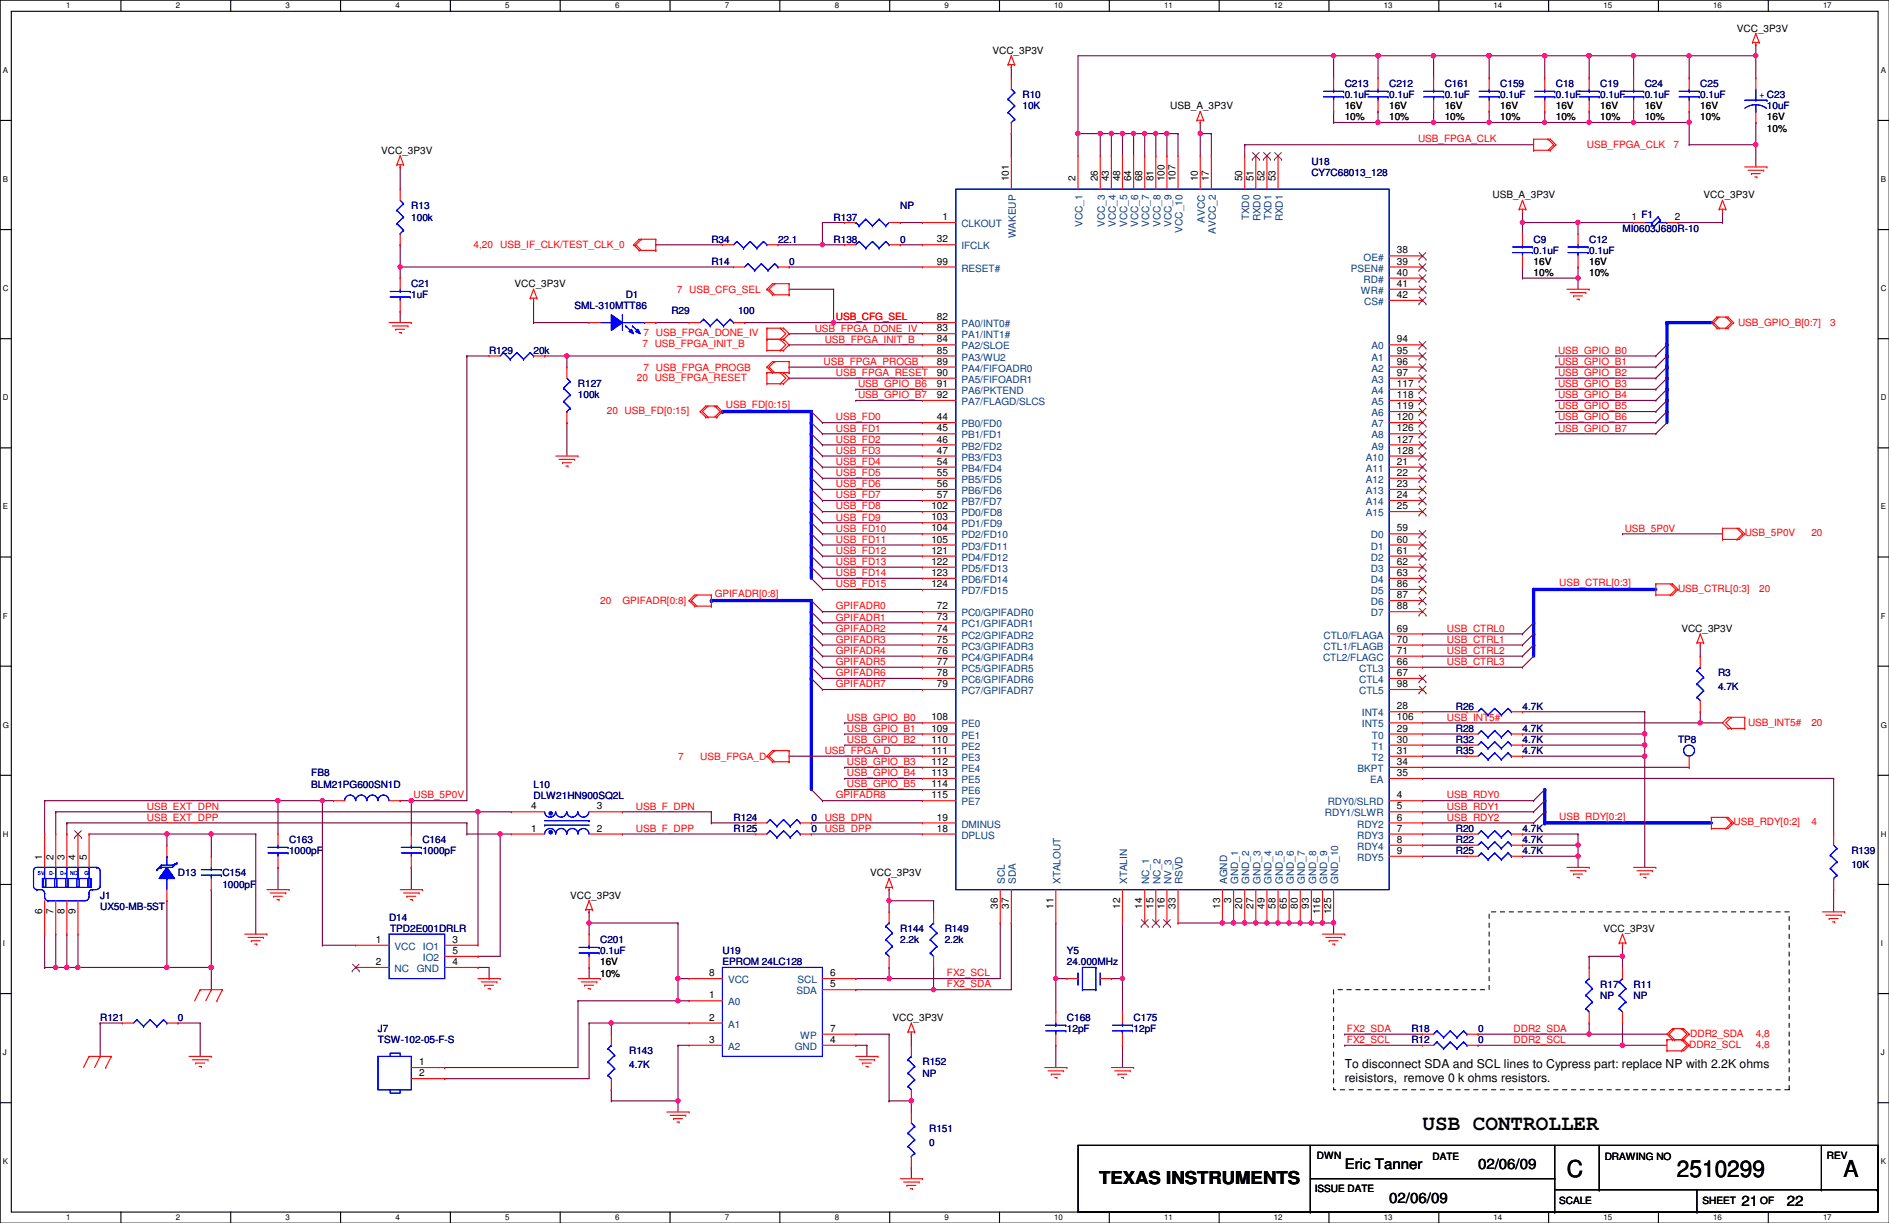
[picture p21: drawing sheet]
<svg xmlns="http://www.w3.org/2000/svg" width="432mm" height="279mm" viewBox="0 0 432 279" stroke-linecap="round" stroke-linejoin="round" font-family="sans-serif">
<defs><g id="words">
<g font-size="5.3">
<text x="358.2" y="269">C</text>
<text x="383.3" y="269">2510299</text>
<text x="421.4" y="269">A</text>
</g>
<text font-size="4.8" x="325.2" y="258.1">USB CONTROLLER</text>
<text font-size="4.1" x="251.2" y="270.5">TEXAS INSTRUMENTS</text>
<g font-size="3.3">
<text x="307.4" y="267.2">Eric Tanner</text>
<text x="337.9" y="267.2">02/06/09</text>
<text x="317.5" y="274.8">02/06/09</text>
<text x="398.1" y="275.5">21</text>
<text x="408.5" y="275.5">22</text>
</g>
<g font-size="2.8">
<text x="307.4" y="243.9">To disconnect SDA and SCL lines to Cypress part: replace NP with 2.2K ohms</text>
<text x="307.4" y="247.1">reisistors, remove 0 k ohms resistors.</text>
</g>
<g font-size="2.3">
<text x="397" y="7.2">VCC_3P3V</text>
<text x="226.9" y="12.3">VCC_3P3V</text>
<text x="267.5" y="25">USB_A_3P3V</text>
<text x="307.4" y="27.5">10%</text>
<text x="307.4" y="25">16V</text>
<text x="317.5" y="27.5">10%</text>
<text x="317.5" y="25">16V</text>
<text x="330.2" y="27.5">10%</text>
<text x="330.2" y="25">16V</text>
<text x="342.9" y="27.5">10%</text>
<text x="342.9" y="25">16V</text>
<text x="355.6" y="27.5">10%</text>
<text x="355.6" y="25">16V</text>
<text x="365.8" y="27.5">10%</text>
<text x="365.8" y="25">16V</text>
<text x="376" y="27.5">10%</text>
<text x="376" y="25">16V</text>
<text x="388.7" y="27.5">10%</text>
<text x="388.7" y="25">16V</text>
<text x="403.9" y="27.5">16V</text>
<text x="87.2" y="35.1">VCC_3P3V</text>
<text x="403.9" y="30.1">10%</text>
<text x="230.6" y="41.4" transform="rotate(-90 230.6 41.4)">101</text>
<text x="245.9" y="41.4" transform="rotate(-90 245.9 41.4)">2</text>
<text x="251" y="41.4" transform="rotate(-90 251 41.4)">26</text>
<text x="253.5" y="41.4" transform="rotate(-90 253.5 41.4)">43</text>
<text x="256" y="41.4" transform="rotate(-90 256 41.4)">48</text>
<text x="258.6" y="41.4" transform="rotate(-90 258.6 41.4)">64</text>
<text x="261.1" y="41.4" transform="rotate(-90 261.1 41.4)">68</text>
<text x="263.7" y="41.4" transform="rotate(-90 263.7 41.4)">81</text>
<text x="266.2" y="41.4" transform="rotate(-90 266.2 41.4)">100</text>
<text x="268.7" y="41.4" transform="rotate(-90 268.7 41.4)">107</text>
<text x="273.8" y="41.4" transform="rotate(-90 273.8 41.4)">10</text>
<text x="276.4" y="41.4" transform="rotate(-90 276.4 41.4)">17</text>
<text x="284" y="41.4" transform="rotate(-90 284 41.4)">50</text>
<text x="286.5" y="41.4" transform="rotate(-90 286.5 41.4)">51</text>
<text x="289.1" y="41.4" transform="rotate(-90 289.1 41.4)">52</text>
<text x="291.6" y="41.4" transform="rotate(-90 291.6 41.4)">53</text>
<text x="341.2" y="45.3">USB_A_3P3V</text>
<text x="389.4" y="45.3">VCC_3P3V</text>
<text x="215.4" y="50.3">1</text>
<text x="372.9" y="50.3">1 F1</text>
<text x="382.8" y="50.3">2</text>
<text x="214.2" y="55.4">32</text>
<text x="319.3" y="57.9">38</text>
<text x="117.6" y="65.6">VCC_3P3V</text>
<text x="214.2" y="60.5">99</text>
<text x="319.3" y="60.5">39</text>
<text x="319.3" y="63">40</text>
<text x="319.3" y="65.5">41</text>
<text x="350.6" y="63.1">10%</text>
<text x="350.6" y="60.5">16V</text>
<text x="363.3" y="63.1">10%</text>
<text x="363.3" y="60.5">16V</text>
<text x="319.3" y="68.1">42</text>
<text x="214.2" y="73.2">82</text>
<text x="214.2" y="75.7">83</text>
<text x="214.2" y="78.2">84</text>
<text x="214.2" y="80.8">85</text>
<text x="214.2" y="83.3">89</text>
<text x="319.3" y="78.2">94</text>
<text x="319.3" y="80.8">95</text>
<text x="319.3" y="83.3">96</text>
<text x="214.2" y="85.9">90</text>
<text x="214.2" y="88.4">91</text>
<text x="319.3" y="85.9">97</text>
<text x="319.3" y="88.4">117</text>
<text x="214.2" y="90.9">92</text>
<text x="319.3" y="90.9">118</text>
<text x="319.3" y="93.5">119</text>
<text x="214.2" y="96">44</text>
<text x="214.2" y="98.6">45</text>
<text x="214.2" y="101.1">46</text>
<text x="319.3" y="96">120</text>
<text x="319.3" y="98.6">126</text>
<text x="319.3" y="101.1">127</text>
<text x="214.2" y="103.6">47</text>
<text x="214.2" y="106.2">54</text>
<text x="319.3" y="103.6">128</text>
<text x="319.3" y="106.2">21</text>
<text x="214.2" y="108.7">55</text>
<text x="214.2" y="111.3">56</text>
<text x="214.2" y="113.8">57</text>
<text x="319.3" y="108.7">22</text>
<text x="319.3" y="111.3">23</text>
<text x="319.3" y="113.8">24</text>
<text x="212.9" y="116.3">102</text>
<text x="212.9" y="118.9">103</text>
<text x="319.3" y="116.3">25</text>
<text x="212.9" y="121.4">104</text>
<text x="212.9" y="124">105</text>
<text x="319.3" y="121.4">59</text>
<text x="319.3" y="124">60</text>
<text x="212.9" y="126.5">121</text>
<text x="212.9" y="129">122</text>
<text x="212.9" y="131.6">123</text>
<text x="319.3" y="126.5">61</text>
<text x="319.3" y="129">62</text>
<text x="319.3" y="131.6">63</text>
<text x="212.9" y="134.1">124</text>
<text x="319.3" y="134.1">86</text>
<text x="319.3" y="136.7">87</text>
<text x="214.2" y="139.2">72</text>
<text x="214.2" y="141.7">73</text>
<text x="319.3" y="139.2">88</text>
<text x="214.2" y="144.3">74</text>
<text x="214.2" y="146.8">75</text>
<text x="214.2" y="149.4">76</text>
<text x="319.3" y="144.3">69</text>
<text x="319.3" y="146.8">70</text>
<text x="319.3" y="149.4">71</text>
<text x="384.3" y="144.4">VCC_3P3V</text>
<text x="214.2" y="151.9">77</text>
<text x="214.2" y="154.4">78</text>
<text x="319.3" y="151.9">66</text>
<text x="319.3" y="154.4">67</text>
<text x="214.2" y="157">79</text>
<text x="319.3" y="157">98</text>
<text x="212.9" y="164.6">108</text>
<text x="212.9" y="167.1">109</text>
<text x="319.3" y="162.1">28</text>
<text x="319.3" y="164.6">106</text>
<text x="319.3" y="167.1">29</text>
<text x="212.9" y="169.7">110</text>
<text x="212.9" y="172.2">111</text>
<text x="319.3" y="169.7">30</text>
<text x="319.3" y="172.2">31</text>
<text x="212.9" y="174.8">112</text>
<text x="212.9" y="177.3">113</text>
<text x="212.9" y="179.8">114</text>
<text x="319.3" y="174.8">34</text>
<text x="319.3" y="177.3">35</text>
<text x="121.5" y="184.9">4</text>
<text x="136.4" y="184.9">3</text>
<text x="212.9" y="182.4">115</text>
<text x="319.3" y="182.4">4</text>
<text x="319.3" y="184.9">5</text>
<text x="121.5" y="190">1</text>
<text x="136.4" y="190">2</text>
<text x="214.2" y="190">18</text>
<text x="214.2" y="187.5">19</text>
<text x="319.3" y="187.5">6</text>
<text x="319.3" y="190">7</text>
<text x="9.7" y="196.4" transform="rotate(-90 9.7 196.4)">1</text>
<text x="12.2" y="196.4" transform="rotate(-90 12.2 196.4)">2</text>
<text x="14.7" y="196.4" transform="rotate(-90 14.7 196.4)">3</text>
<text x="17.3" y="196.4" transform="rotate(-90 17.3 196.4)">4</text>
<text x="19.8" y="196.4" transform="rotate(-90 19.8 196.4)">5</text>
<text x="319.3" y="192.5">8</text>
<text x="319.3" y="195.1">9</text>
<text x="198.9" y="200.2">VCC_3P3V</text>
<text x="9.7" y="208.8" transform="rotate(-90 9.7 208.8)">6</text>
<text x="12.2" y="208.8" transform="rotate(-90 12.2 208.8)">7</text>
<text x="14.7" y="208.8" transform="rotate(-90 14.7 208.8)">8</text>
<text x="17.3" y="208.8" transform="rotate(-90 17.3 208.8)">9</text>
<text x="130.3" y="205.3">VCC_3P3V</text>
<text x="228.1" y="207.6" transform="rotate(-90 228.1 207.6)">36</text>
<text x="230.6" y="207.6" transform="rotate(-90 230.6 207.6)">37</text>
<text x="240.8" y="207.6" transform="rotate(-90 240.8 207.6)">11</text>
<text x="256" y="207.6" transform="rotate(-90 256 207.6)">12</text>
<text x="261.1" y="207.6" transform="rotate(-90 261.1 207.6)">14</text>
<text x="263.7" y="207.6" transform="rotate(-90 263.7 207.6)">15</text>
<text x="266.2" y="207.6" transform="rotate(-90 266.2 207.6)">16</text>
<text x="268.7" y="207.6" transform="rotate(-90 268.7 207.6)">33</text>
<text x="278.9" y="207.6" transform="rotate(-90 278.9 207.6)">13</text>
<text x="281.4" y="206.3" transform="rotate(-90 281.4 206.3)">3</text>
<text x="284" y="207.6" transform="rotate(-90 284 207.6)">20</text>
<text x="286.5" y="207.6" transform="rotate(-90 286.5 207.6)">27</text>
<text x="289.1" y="207.6" transform="rotate(-90 289.1 207.6)">49</text>
<text x="291.6" y="207.6" transform="rotate(-90 291.6 207.6)">58</text>
<text x="294.1" y="207.6" transform="rotate(-90 294.1 207.6)">65</text>
<text x="296.7" y="207.6" transform="rotate(-90 296.7 207.6)">80</text>
<text x="299.2" y="207.6" transform="rotate(-90 299.2 207.6)">93</text>
<text x="301.8" y="208.8" transform="rotate(-90 301.8 208.8)">116</text>
<text x="304.3" y="208.8" transform="rotate(-90 304.3 208.8)">125</text>
<text x="85.9" y="215.4">1</text>
<text x="103.4" y="215.4">3</text>
<text x="366.6" y="212.9">VCC_3P3V</text>
<text x="85.9" y="220.5">2</text>
<text x="103.4" y="217.9">5</text>
<text x="103.4" y="220.5">4</text>
<text x="137.2" y="220.6">16V</text>
<text x="137.2" y="223.1">10%</text>
<text x="162.1" y="223">8</text>
<text x="189.8" y="223">6</text>
<text x="189.8" y="225.6">5</text>
<text x="162.1" y="228.1">1</text>
<text x="162.1" y="233.2">2</text>
<text x="204" y="233.3">VCC_3P3V</text>
<text x="162.1" y="238.3">3</text>
<text x="189.8" y="238.3">4</text>
<text x="189.8" y="235.7">7</text>
<text x="95.8" y="243.3">1</text>
<text x="95.8" y="245.9">2</text>
<text x="301" y="264.8">DWN</text>
<text x="327.4" y="265">DATE</text>
<text x="366.8" y="265">DRAWING NO</text>
<text x="417.6" y="264.8">REV</text>
<text x="300.5" y="272.4">ISSUE DATE</text>
<text x="356.4" y="275.2">SCALE</text>
<text x="389.2" y="275.2">SHEET</text>
<text x="402.4" y="275.2">OF</text>
</g>
<g font-size="2.3" fill="#000080">
<text x="233.7" y="22.4">R10</text>
<text x="307.4" y="19.9">C213</text>
<text x="307.4" y="22.4">0.1uF</text>
<text x="317.5" y="19.9">C212</text>
<text x="317.5" y="22.4">0.1uF</text>
<text x="330.2" y="19.9">C161</text>
<text x="330.2" y="22.4">0.1uF</text>
<text x="342.9" y="19.9">C159</text>
<text x="342.9" y="22.4">0.1uF</text>
<text x="355.6" y="19.9">C18</text>
<text x="355.6" y="22.4">0.1uF</text>
<text x="365.8" y="19.9">C19</text>
<text x="365.8" y="22.4">0.1uF</text>
<text x="376" y="19.9">C24</text>
<text x="376" y="22.4">0.1uF</text>
<text x="388.7" y="19.9">C25</text>
<text x="388.7" y="22.4">0.1uF</text>
<text x="233.7" y="25">10K</text>
<text x="403.9" y="25">10uF</text>
<text x="299.8" y="37.7">U18</text>
<text x="299.8" y="40.2">CY7C68013_128</text>
<text x="94" y="47.8">R13</text>
<text x="205.8" y="47.8">NP</text>
<text x="94" y="50.4">100k</text>
<text x="190.5" y="50.4">R137</text>
<text x="370.9" y="52.9">MI0603J680R-10</text>
<text x="162.6" y="55.5">R34</text>
<text x="177.8" y="55.5">22.1</text>
<text x="190.5" y="55.5">R138</text>
<text x="205.8" y="55.5">0</text>
<text x="350.6" y="55.5">C9</text>
<text x="350.6" y="58">0.1uF</text>
<text x="363.3" y="55.5">C12</text>
<text x="363.3" y="58">0.1uF</text>
<text x="94" y="65.6">C21</text>
<text x="162.6" y="60.5">R14</text>
<text x="180.4" y="60.5">0</text>
<text x="94" y="68.2">1uF</text>
<text x="131.4" y="70.7">SML-310MTT86</text>
<text x="143" y="68.2">D1</text>
<text x="153.5" y="71.7">R29</text>
<text x="168.7" y="71.7">100</text>
<text x="111.8" y="80.9">R129</text>
<text x="122" y="80.9">20k</text>
<text x="132.1" y="88.5">R127</text>
<text x="132.1" y="91">100k</text>
<text x="392.7" y="154.5">R3</text>
<text x="392.7" y="157.6">4.7K</text>
<text x="332.8" y="167.2">R28</text>
<text x="332.8" y="162.1">R26</text>
<text x="348" y="167.2">4.7K</text>
<text x="348" y="162.1">4.7K</text>
<text x="332.8" y="172.3">R35</text>
<text x="332.8" y="169.8">R32</text>
<text x="348" y="172.3">4.7K</text>
<text x="348" y="169.8">4.7K</text>
<text x="383.6" y="169.8">TP8</text>
<text x="71.2" y="177.4">FB8</text>
<text x="71.2" y="179.9">BLM21PG600SN1D</text>
<text x="122" y="179.9">L10</text>
<text x="122" y="182.5">DLW21HN900SQ2L</text>
<text x="167.7" y="187.5">R124</text>
<text x="167.7" y="190.1">R125</text>
<text x="185.5" y="187.5">0</text>
<text x="185.5" y="190.1">0</text>
<text x="332.8" y="190.1">R20</text>
<text x="348" y="190.1">4.7K</text>
<text x="66.1" y="192.6">C163</text>
<text x="66.1" y="195.2">1000pF</text>
<text x="96.6" y="192.6">C164</text>
<text x="96.6" y="195.2">1000pF</text>
<text x="332.8" y="192.6">R22</text>
<text x="332.8" y="195.2">R25</text>
<text x="348" y="192.6">4.7K</text>
<text x="348" y="195.2">4.7K</text>
<text x="423.2" y="195.2">R139</text>
<text x="40.7" y="200.2">D13</text>
<text x="50.8" y="200.2">C154</text>
<text x="50.8" y="202.8">1000pF</text>
<text x="423.2" y="198.2">10K</text>
<text x="22.9" y="205.3">J1</text>
<text x="22.9" y="207.9">UX50-MB-5ST</text>
<text x="88.9" y="210.4">D14</text>
<text x="89.2" y="212.9">TPD2E001DRLR</text>
<text x="137.2" y="215.5">C201</text>
<text x="205.8" y="212.9">R144</text>
<text x="205.8" y="215.5">2.2k</text>
<text x="215.9" y="212.9">R149</text>
<text x="215.9" y="215.5">2.2k</text>
<text x="137.2" y="218">0.1uF</text>
<text x="165.1" y="218">U19</text>
<text x="165.1" y="220.6">EPROM 24LC128</text>
<text x="243.9" y="218">Y5</text>
<text x="243.9" y="220.6">24.000MHz</text>
<text x="365.8" y="225.6">R17</text>
<text x="373.4" y="225.6">R11</text>
<text x="22.9" y="233.3">R121</text>
<text x="40.7" y="233.3">0</text>
<text x="243.9" y="233.3">C168</text>
<text x="259.1" y="233.3">C175</text>
<text x="365.8" y="228.2">NP</text>
<text x="373.4" y="228.2">NP</text>
<text x="86.4" y="235.8">J7</text>
<text x="86.4" y="238.3">TSW-102-05-F-S</text>
<text x="243.9" y="235.8">12pF</text>
<text x="259.1" y="235.8">12pF</text>
<text x="322.6" y="238.3">R12</text>
<text x="322.6" y="235.8">R18</text>
<text x="337.9" y="238.3">0</text>
<text x="337.9" y="235.8">0</text>
<text x="143.8" y="240.9">R143</text>
<text x="143.8" y="243.9">4.7K</text>
<text x="210.9" y="243.4">R152</text>
<text x="210.9" y="246">NP</text>
<text x="212.4" y="258.7">R151</text>
<text x="212.4" y="261.7">0</text>
</g>
<text font-size="2.3" fill="#00f" x="402.1" y="22.5">+ C23</text>
<g font-size="2.3" fill="#f00">
<text x="324.1" y="32.6">USB_FPGA_CLK</text>
<text x="362.8" y="33.9">USB_FPGA_CLK</text>
<text x="382.6" y="33.9">7</text>
<text x="108.2" y="56.7">4,20</text>
<text x="114.3" y="56.7">USB_IF_CLK/TEST_CLK_0</text>
<text x="154.7" y="66.9">7 USB_CFG_SEL</text>
<text x="147.1" y="76.8">7 USB_FPGA_DONE_IV</text>
<text x="186.2" y="75.7">USB_FPGA_DONE_IV</text>
<text x="191.1" y="73.2">USB_CFG_SEL</text>
<text x="397.3" y="74.5">USB_GPIO_B[0:7]</text>
<text x="418.4" y="74.5">3</text>
<text x="146.9" y="79.3">7 USB_FPGA_INIT_B</text>
<text x="188.3" y="83.4">USB_FPGA_PROGB</text>
<text x="188.5" y="78.3">USB_FPGA_INIT_B</text>
<text x="356.2" y="83.4">USB_GPIO_B1</text>
<text x="356.2" y="80.8">USB_GPIO_B0</text>
<text x="145.6" y="87">20 USB_FPGA_RESET</text>
<text x="147.1" y="84.7">7 USB_FPGA_PROGB</text>
<text x="191.1" y="85.9">USB_FPGA_RESET</text>
<text x="196.1" y="88.4">USB_GPIO_B6</text>
<text x="356.2" y="85.9">USB_GPIO_B2</text>
<text x="356.2" y="88.4">USB_GPIO_B3</text>
<text x="138.7" y="94.6">20 USB_FD[0:15]</text>
<text x="165.9" y="93.3">USB_FD[0:15]</text>
<text x="196.1" y="91">USB_GPIO_B7</text>
<text x="356.2" y="93.5">USB_GPIO_B5</text>
<text x="356.2" y="91">USB_GPIO_B4</text>
<text x="191.1" y="96.1">USB_FD0</text>
<text x="191.1" y="98.6">USB_FD1</text>
<text x="191.1" y="101.1">USB_FD2</text>
<text x="356.2" y="98.6">USB_GPIO_B7</text>
<text x="356.2" y="96.1">USB_GPIO_B6</text>
<text x="191.1" y="103.7">USB_FD3</text>
<text x="191.1" y="106.2">USB_FD4</text>
<text x="191.1" y="108.8">USB_FD5</text>
<text x="191.1" y="111.3">USB_FD6</text>
<text x="191.1" y="113.8">USB_FD7</text>
<text x="191.1" y="116.4">USB_FD8</text>
<text x="191.1" y="118.9">USB_FD9</text>
<text x="191.1" y="121.5">USB_FD10</text>
<text x="191.1" y="124">USB_FD11</text>
<text x="371.4" y="121.5">USB_5P0V</text>
<text x="398.8" y="122.5">USB_5P0V</text>
<text x="414.1" y="122.5">20</text>
<text x="191.1" y="126.5">USB_FD12</text>
<text x="191.1" y="129.1">USB_FD13</text>
<text x="191.1" y="131.6">USB_FD14</text>
<text x="163.4" y="136.4">GPIFADR[0:8]</text>
<text x="191.1" y="134.2">USB_FD15</text>
<text x="356.4" y="133.9">USB_CTRL[0:3]</text>
<text x="383.6" y="135.2">USB_CTRL[0:3]</text>
<text x="402.1" y="135.2">20</text>
<text x="137.2" y="138">20</text>
<text x="142.3" y="138">GPIFADR[0:8]</text>
<text x="191.1" y="139.2">GPIFADR0</text>
<text x="191.1" y="141.8">GPIFADR1</text>
<text x="191.1" y="144.3">GPIFADR2</text>
<text x="191.1" y="146.9">GPIFADR3</text>
<text x="191.1" y="149.4">GPIFADR4</text>
<text x="330.8" y="144.3">USB_CTRL0</text>
<text x="330.8" y="146.9">USB_CTRL1</text>
<text x="330.8" y="149.4">USB_CTRL2</text>
<text x="191.1" y="151.9">GPIFADR5</text>
<text x="191.1" y="154.5">GPIFADR6</text>
<text x="330.8" y="151.9">USB_CTRL3</text>
<text x="191.1" y="157">GPIFADR7</text>
<text x="193.6" y="167.2">USB_GPIO_B1</text>
<text x="193.6" y="164.6">USB_GPIO_B0</text>
<text x="330.8" y="164.6">USB_INT5#</text>
<text x="399.6" y="165.9">USB_INT5#</text>
<text x="414.1" y="165.9">20</text>
<text x="155" y="173.6">7</text>
<text x="160.1" y="173.6">USB_FPGA_D</text>
<text x="188.5" y="172.3">USB_FPGA_D</text>
<text x="193.6" y="169.7">USB_GPIO_B2</text>
<text x="193.6" y="179.9">USB_GPIO_B5</text>
<text x="193.6" y="177.3">USB_GPIO_B4</text>
<text x="193.6" y="174.8">USB_GPIO_B3</text>
<text x="33.6" y="185">USB_EXT_DPN</text>
<text x="94.5" y="182.4">USB_5P0V</text>
<text x="145.3" y="185">USB_F_DPN</text>
<text x="191.1" y="182.4">GPIFADR8</text>
<text x="330.8" y="182.4">USB_RDY0</text>
<text x="330.8" y="185">USB_RDY1</text>
<text x="33.6" y="187.5">USB_EXT_DPP</text>
<text x="145.3" y="190">USB_F_DPP</text>
<text x="188.5" y="187.5">USB_DPN</text>
<text x="188.5" y="190">USB_DPP</text>
<text x="330.8" y="187.5">USB_RDY2</text>
<text x="356.4" y="187.2">USB_RDY[0:2]</text>
<text x="396.3" y="188.6">USB_RDY[0:2]</text>
<text x="414.1" y="188.6">4</text>
<text x="216.5" y="223.1">FX2_SCL</text>
<text x="216.5" y="225.6">FX2_SDA</text>
<text x="307.9" y="235.8">FX2_SDA</text>
<text x="307.9" y="238.3">FX2_SCL</text>
<text x="346" y="238.3">DDR2_SCL</text>
<text x="346" y="235.8">DDR2_SDA</text>
<text x="386.1" y="239.4">DDR2_SCL</text>
<text x="386.4" y="236.8">DDR2_SDA</text>
<text x="401.4" y="239.4">4,8</text>
<text x="401.4" y="236.8">4,8</text>
</g>
<g font-size="2.3" fill="#004080">
<text x="219.8" y="51.9">CLKOUT</text>
<text x="247.5" y="51.9" transform="rotate(-90 247.5 51.9)">VCC_1</text>
<text x="252.6" y="51.9" transform="rotate(-90 252.6 51.9)">VCC_3</text>
<text x="255.1" y="51.9" transform="rotate(-90 255.1 51.9)">VCC_4</text>
<text x="257.6" y="51.9" transform="rotate(-90 257.6 51.9)">VCC_5</text>
<text x="260.2" y="51.9" transform="rotate(-90 260.2 51.9)">VCC_6</text>
<text x="262.7" y="51.9" transform="rotate(-90 262.7 51.9)">VCC_7</text>
<text x="265.3" y="51.9" transform="rotate(-90 265.3 51.9)">VCC_8</text>
<text x="267.8" y="51.9" transform="rotate(-90 267.8 51.9)">VCC_9</text>
<text x="270.3" y="53.1" transform="rotate(-90 270.3 53.1)">VCC_10</text>
<text x="275.4" y="50.8" transform="rotate(-90 275.4 50.8)">AVCC</text>
<text x="278" y="53.4" transform="rotate(-90 278 53.4)">AVCC_2</text>
<text x="285.6" y="50.3" transform="rotate(-90 285.6 50.3)">TXD0</text>
<text x="288.1" y="50.6" transform="rotate(-90 288.1 50.6)">RXD0</text>
<text x="290.7" y="50.3" transform="rotate(-90 290.7 50.3)">TXD1</text>
<text x="293.2" y="50.6" transform="rotate(-90 293.2 50.6)">RXD1</text>
<text x="219.8" y="57">IFCLK</text>
<text x="232.2" y="54.4" transform="rotate(-90 232.2 54.4)">WAKEUP</text>
<text x="311.7" y="59.5">OE#</text>
<text x="219.8" y="62.1">RESET#</text>
<text x="308.8" y="62.1">PSEN#</text>
<text x="311.7" y="64.6">RD#</text>
<text x="311.1" y="67.1">WR#</text>
<text x="311.8" y="69.7">CS#</text>
<text x="219.8" y="74.8">PA0/INT0#</text>
<text x="219.8" y="77.3">PA1/INT1#</text>
<text x="219.8" y="79.8">PA2/SLOE</text>
<text x="219.8" y="82.4">PA3/WU2</text>
<text x="313.5" y="79.8">A0</text>
<text x="313.5" y="82.4">A1</text>
<text x="219.8" y="84.9">PA4/FIFOADR0</text>
<text x="219.8" y="87.5">PA5/FIFOADR1</text>
<text x="313.5" y="84.9">A2</text>
<text x="313.5" y="87.5">A3</text>
<text x="219.8" y="90">PA6/PKTEND</text>
<text x="219.8" y="92.5">PA7/FLAGD/SLCS</text>
<text x="313.5" y="90">A4</text>
<text x="313.5" y="92.5">A5</text>
<text x="313.5" y="95.1">A6</text>
<text x="219.8" y="97.6">PB0/FD0</text>
<text x="219.8" y="100.2">PB1/FD1</text>
<text x="313.5" y="97.6">A7</text>
<text x="313.5" y="100.2">A8</text>
<text x="219.8" y="102.7">PB2/FD2</text>
<text x="219.8" y="105.2">PB3/FD3</text>
<text x="219.8" y="107.8">PB4/FD4</text>
<text x="312.2" y="105.2">A10</text>
<text x="312.2" y="107.8">A11</text>
<text x="313.5" y="102.7">A9</text>
<text x="219.8" y="110.3">PB5/FD5</text>
<text x="219.8" y="112.9">PB6/FD6</text>
<text x="312.2" y="110.3">A12</text>
<text x="312.2" y="112.9">A13</text>
<text x="219.8" y="115.4">PB7/FD7</text>
<text x="219.8" y="117.9">PD0/FD8</text>
<text x="312.2" y="115.4">A14</text>
<text x="312.2" y="117.9">A15</text>
<text x="219.8" y="120.5">PD1/FD9</text>
<text x="219.8" y="123">PD2/FD10</text>
<text x="219.8" y="125.6">PD3/FD11</text>
<text x="313.4" y="123">D0</text>
<text x="313.4" y="125.6">D1</text>
<text x="219.8" y="128.1">PD4/FD12</text>
<text x="219.8" y="130.6">PD5/FD13</text>
<text x="313.4" y="128.1">D2</text>
<text x="313.4" y="130.6">D3</text>
<text x="219.8" y="133.2">PD6/FD14</text>
<text x="219.8" y="135.7">PD7/FD15</text>
<text x="313.4" y="133.2">D4</text>
<text x="313.4" y="135.7">D5</text>
<text x="219.8" y="140.8">PC0/GPIFADR0</text>
<text x="219.8" y="143.3">PC1/GPIFADR1</text>
<text x="313.4" y="138.3">D6</text>
<text x="313.4" y="140.8">D7</text>
<text x="219.8" y="145.9">PC2/GPIFADR2</text>
<text x="219.8" y="148.4">PC3/GPIFADR3</text>
<text x="302.6" y="145.9">CTL0/FLAGA</text>
<text x="302.6" y="148.4">CTL1/FLAGB</text>
<text x="219.8" y="151">PC4/GPIFADR4</text>
<text x="219.8" y="153.5">PC5/GPIFADR5</text>
<text x="302.4" y="151">CTL2/FLAGC</text>
<text x="310.7" y="153.5">CTL3</text>
<text x="219.8" y="156">PC6/GPIFADR6</text>
<text x="219.8" y="158.6">PC7/GPIFADR7</text>
<text x="310.7" y="156">CTL4</text>
<text x="310.7" y="158.6">CTL5</text>
<text x="219.8" y="166.2">PE0</text>
<text x="311.3" y="163.7">INT4</text>
<text x="311.3" y="166.2">INT5</text>
<text x="219.8" y="168.7">PE1</text>
<text x="219.8" y="171.3">PE2</text>
<text x="219.8" y="173.8">PE3</text>
<text x="313.6" y="168.7">T0</text>
<text x="313.6" y="171.3">T1</text>
<text x="313.6" y="173.8">T2</text>
<text x="219.8" y="176.4">PE4</text>
<text x="219.8" y="178.9">PE5</text>
<text x="310.3" y="176.4">BKPT</text>
<text x="313.2" y="178.9">EA</text>
<text x="219.8" y="181.4">PE6</text>
<text x="219.8" y="184">PE7</text>
<text x="303.5" y="184">RDY0/SLRD</text>
<text x="219.8" y="191.6">DPLUS</text>
<text x="219.8" y="189.1">DMINUS</text>
<text x="302.9" y="186.5">RDY1/SLWR</text>
<text x="310.2" y="189.1">RDY2</text>
<text x="310.2" y="191.6">RDY3</text>
<text x="310.2" y="194.1">RDY4</text>
<text x="310.2" y="196.7">RDY5</text>
<text x="229.7" y="202" transform="rotate(-90 229.7 202)">SCL</text>
<text x="232.2" y="202" transform="rotate(-90 232.2 202)">SDA</text>
<text x="242.4" y="202" transform="rotate(-90 242.4 202)">XTALOUT</text>
<text x="257.6" y="202" transform="rotate(-90 257.6 202)">XTALIN</text>
<text x="262.7" y="202" transform="rotate(-90 262.7 202)">NC_1</text>
<text x="265.3" y="202" transform="rotate(-90 265.3 202)">NC_2</text>
<text x="267.8" y="202" transform="rotate(-90 267.8 202)">NV_3</text>
<text x="270.3" y="202" transform="rotate(-90 270.3 202)">RSVD</text>
<text x="280.5" y="202" transform="rotate(-90 280.5 202)">AGND</text>
<text x="283" y="202" transform="rotate(-90 283 202)">GND_1</text>
<text x="285.6" y="202" transform="rotate(-90 285.6 202)">GND_2</text>
<text x="288.1" y="202" transform="rotate(-90 288.1 202)">GND_3</text>
<text x="290.7" y="202" transform="rotate(-90 290.7 202)">GND_4</text>
<text x="293.2" y="202" transform="rotate(-90 293.2 202)">GND_5</text>
<text x="295.7" y="202" transform="rotate(-90 295.7 202)">GND_6</text>
<text x="298.3" y="202" transform="rotate(-90 298.3 202)">GND_7</text>
<text x="300.8" y="202" transform="rotate(-90 300.8 202)">GND_8</text>
<text x="303.4" y="202" transform="rotate(-90 303.4 202)">GND_9</text>
<text x="305.9" y="202" transform="rotate(-90 305.9 202)">GND_10</text>
<text x="90.2" y="217">VCC</text>
<text x="96.7" y="217">IO1</text>
<text x="96.7" y="219.5">IO2</text>
<text x="90.2" y="222.1">NC</text>
<text x="95.3" y="222.1">GND</text>
<text x="166.4" y="224.6">VCC</text>
<text x="182" y="227.2">SDA</text>
<text x="182.3" y="224.6">SCL</text>
<text x="166.4" y="229.7">A0</text>
<text x="166.4" y="234.8">A1</text>
<text x="166.4" y="239.9">A2</text>
<text x="181.7" y="239.9">GND</text>
<text x="182.9" y="237.3">WP</text>
</g>
<g font-size="1.8">
<text x="15.1" y="1.9">1</text>
<text x="40.2" y="1.9">2</text>
<text x="65.3" y="1.9">3</text>
<text x="90.4" y="1.9">4</text>
<text x="115.5" y="1.9">5</text>
<text x="140.6" y="1.9">6</text>
<text x="165.7" y="1.9">7</text>
<text x="190.8" y="1.9">8</text>
<text x="215.9" y="1.9">9</text>
<text x="241" y="1.9">10</text>
<text x="266.1" y="1.9">11</text>
<text x="291.2" y="1.9">12</text>
<text x="316.3" y="1.9">13</text>
<text x="341.4" y="1.9">14</text>
<text x="366.5" y="1.9">15</text>
<text x="391.6" y="1.9">16</text>
<text x="416.7" y="1.9">17</text>
<text x=".7" y="16.6">A</text>
<text x="429.9" y="16.6">A</text>
<text x=".7" y="41.6">B</text>
<text x="429.9" y="41.6">B</text>
<text x=".7" y="66.5">C</text>
<text x="429.9" y="66.5">C</text>
<text x=".7" y="91.4">D</text>
<text x="429.9" y="91.4">D</text>
<text x=".7" y="116.4">E</text>
<text x="429.9" y="116.4">E</text>
<text x=".7" y="141.3">F</text>
<text x="429.9" y="141.3">F</text>
<text x=".7" y="166.2">G</text>
<text x="429.9" y="166.2">G</text>
<text x=".7" y="191.2">H</text>
<text x="429.9" y="191.2">H</text>
<text x=".7" y="216.1">I</text>
<text x="429.9" y="216.1">I</text>
<text x=".7" y="241">J</text>
<text x="429.9" y="241">J</text>
<text x=".7" y="266">K</text>
<text x="429.9" y="266">K</text>
<text x="15.1" y="278.8">1</text>
<text x="40.2" y="278.8">2</text>
<text x="65.3" y="278.8">3</text>
<text x="90.4" y="278.8">4</text>
<text x="115.5" y="278.8">5</text>
<text x="140.6" y="278.8">6</text>
<text x="165.7" y="278.8">7</text>
<text x="190.8" y="278.8">8</text>
<text x="215.9" y="278.8">9</text>
<text x="241" y="278.8">10</text>
<text x="266.1" y="278.8">11</text>
<text x="291.2" y="278.8">12</text>
<text x="316.3" y="278.8">13</text>
<text x="341.4" y="278.8">14</text>
<text x="366.5" y="278.8">15</text>
<text x="391.6" y="278.8">16</text>
<text x="416.7" y="278.8">17</text>
</g>
<g font-size="1.3" fill="#00f">
<text x="8.7" y="199.9">5V</text>
<text x="11.2" y="199.9">D-</text>
<text x="13.8" y="199.9">D+ NC</text>
<text x="19.3" y="199.9">G</text>
</g>
</g></defs>
<path d="M0 0h431.8v279.4h-431.8zM2.6 2.6h426.7v274.3h-426.7z" fill="none" stroke="#000" stroke-width=".25"/>
<g fill="#fff">
<path d="M15.1 .3h1v2h-1z"/>
<path d="M15.1 277.2h1v1.9h-1z"/>
</g>
<path d="M27.6 0v2.6M27.6 276.9v2.5" fill="none" stroke="#000" stroke-width=".25"/>
<g fill="#fff">
<path d="M40.2 .3h.9v2h-.9z"/>
<path d="M40.2 277.2h.9v1.9h-.9z"/>
</g>
<path d="M52.7 0v2.6M52.7 276.9v2.5" fill="none" stroke="#000" stroke-width=".25"/>
<g fill="#fff">
<path d="M65.3 .3h1v2h-1z"/>
<path d="M65.3 277.2h1v1.9h-1z"/>
</g>
<path d="M77.9 0v2.6M77.9 276.9v2.5" fill="none" stroke="#000" stroke-width=".25"/>
<g fill="#fff">
<path d="M90.4 .3h1v2h-1z"/>
<path d="M90.4 277.2h1v1.9h-1z"/>
</g>
<path d="M103 0v2.6M103 276.9v2.5" fill="none" stroke="#000" stroke-width=".25"/>
<g fill="#fff">
<path d="M115.5 .3h1v2h-1z"/>
<path d="M115.5 277.2h1v1.9h-1z"/>
</g>
<path d="M128.1 0v2.6M128.1 276.9v2.5" fill="none" stroke="#000" stroke-width=".25"/>
<g fill="#fff">
<path d="M140.6 .3h1v2h-1z"/>
<path d="M140.6 277.2h1v1.9h-1z"/>
</g>
<path d="M153.2 0v2.6M153.2 276.9v2.5" fill="none" stroke="#000" stroke-width=".25"/>
<g fill="#fff">
<path d="M165.7 .3h1v2h-1z"/>
<path d="M165.7 277.2h1v1.9h-1z"/>
</g>
<path d="M178.3 0v2.6M178.3 276.9v2.5" fill="none" stroke="#000" stroke-width=".25"/>
<g fill="#fff">
<path d="M190.8 .3h1v2h-1z"/>
<path d="M190.8 277.2h1v1.9h-1z"/>
</g>
<path d="M203.4 0v2.6M203.4 276.9v2.5" fill="none" stroke="#000" stroke-width=".25"/>
<g fill="#fff">
<path d="M215.9 .3h1v2h-1z"/>
<path d="M215.9 277.2h1v1.9h-1z"/>
</g>
<path d="M228.5 0v2.6M228.5 276.9v2.5" fill="none" stroke="#000" stroke-width=".25"/>
<g fill="#fff">
<path d="M241 .3h2v2h-2z"/>
<path d="M241 277.2h2v1.9h-2z"/>
</g>
<path d="M253.6 0v2.6M253.6 276.9v2.5" fill="none" stroke="#000" stroke-width=".25"/>
<g fill="#fff">
<path d="M266.1 .3h2v2h-2z"/>
<path d="M266.1 277.2h2v1.9h-2z"/>
</g>
<path d="M278.7 0v2.6M278.7 276.9v2.5" fill="none" stroke="#000" stroke-width=".25"/>
<g fill="#fff">
<path d="M291.2 .3h2v2h-2z"/>
<path d="M291.2 277.2h2v1.9h-2z"/>
</g>
<path d="M303.8 0v2.6M303.8 276.9v2.5" fill="none" stroke="#000" stroke-width=".25"/>
<g fill="#fff">
<path d="M316.3 .3h2v2h-2z"/>
<path d="M316.3 277.2h2v1.9h-2z"/>
</g>
<path d="M328.9 0v2.6M328.9 276.9v2.5" fill="none" stroke="#000" stroke-width=".25"/>
<g fill="#fff">
<path d="M341.4 .3h2v2h-2z"/>
<path d="M341.4 277.2h2v1.9h-2z"/>
</g>
<path d="M354 0v2.6M354 276.9v2.5" fill="none" stroke="#000" stroke-width=".25"/>
<g fill="#fff">
<path d="M366.5 .3h2v2h-2z"/>
<path d="M366.5 277.2h2v1.9h-2z"/>
</g>
<path d="M379.1 0v2.6M379.1 276.9v2.5" fill="none" stroke="#000" stroke-width=".25"/>
<g fill="#fff">
<path d="M391.6 .3h2v2h-2z"/>
<path d="M391.6 277.2h2v1.9h-2z"/>
</g>
<path d="M404.2 0v2.6M404.2 276.9v2.5" fill="none" stroke="#000" stroke-width=".25"/>
<g fill="#fff">
<path d="M416.7 .3h2v2h-2z"/>
<path d="M416.7 277.2h2v1.9h-2z"/>
<path d="M.7 15h1.2v2h-1.2z"/>
<path d="M429.9 15h1.2v2h-1.2z"/>
<path d="M.7 40h1.2v2h-1.2z"/>
<path d="M429.9 40h1.2v2h-1.2z"/>
</g>
<path d="M0 27.5h2.6M429.3 27.5h2.5" fill="none" stroke="#000" stroke-width=".25"/>
<g fill="#fff">
<path d="M.7 64.9h1.2v2h-1.2z"/>
<path d="M429.9 64.9h1.3v2h-1.3z"/>
</g>
<path d="M0 52.5h2.6M429.3 52.5h2.5" fill="none" stroke="#000" stroke-width=".25"/>
<g fill="#fff">
<path d="M.7 89.8h1.2v2h-1.2z"/>
<path d="M429.9 89.8h1.3v2h-1.3z"/>
</g>
<path d="M0 77.4h2.6M429.3 77.4h2.5" fill="none" stroke="#000" stroke-width=".25"/>
<g fill="#fff">
<path d="M.7 114.8h1.2v2h-1.2z"/>
<path d="M429.9 114.8h1.2v2h-1.2z"/>
</g>
<path d="M0 102.3h2.6M429.3 102.3h2.5" fill="none" stroke="#000" stroke-width=".25"/>
<g fill="#fff">
<path d="M.7 139.7h1.1v2h-1.1z"/>
<path d="M429.9 139.7h1.1v2h-1.1z"/>
</g>
<path d="M0 127.3h2.6M429.3 127.3h2.5" fill="none" stroke="#000" stroke-width=".25"/>
<g fill="#fff">
<path d="M.7 164.6h1.4v2h-1.4z"/>
<path d="M429.9 164.6h1.4v2h-1.4z"/>
</g>
<path d="M0 152.2h2.6M429.3 152.2h2.5" fill="none" stroke="#000" stroke-width=".25"/>
<g fill="#fff">
<path d="M.7 189.6h1.2v2h-1.2z"/>
<path d="M429.9 189.6h1.3v2h-1.3z"/>
</g>
<path d="M0 177.1h2.6M429.3 177.1h2.5" fill="none" stroke="#000" stroke-width=".25"/>
<g fill="#fff">
<path d="M.7 214.5h.5v2h-.5z"/>
<path d="M429.9 214.5h.5v2h-.5z"/>
</g>
<path d="M0 202.1h2.6M429.3 202.1h2.5" fill="none" stroke="#000" stroke-width=".25"/>
<g fill="#fff">
<path d="M.7 239.4h.9v2h-.9z"/>
<path d="M429.9 239.4h.9v2h-.9z"/>
</g>
<path d="M0 227h2.6M429.3 227h2.5" fill="none" stroke="#000" stroke-width=".25"/>
<g fill="#fff">
<path d="M.7 264.4h1.2v2h-1.2z"/>
<path d="M429.9 264.4h1.2v2h-1.2z"/>
</g>
<path d="M0 251.9h2.6M429.3 251.9h2.5" fill="none" stroke="#000" stroke-width=".25"/>
<path d="M304.8 226.1h35.6v-17.8h68.6v40.7h-104.2z" fill="none" stroke="#000" stroke-width=".23" stroke-dasharray="1 1 1 1 1 1 1 1"/>
<path d="M269.3 210.9h.1M269.3 210.9h10.1M282 210.9h.1M282 210.9h2.5" fill="none" stroke="#800040" stroke-width=".25"/>
<circle cx="282" cy="210.8" r=".49" fill="#f0f"/>
<circle cx="282" cy="210.8" r=".49" fill="none" stroke="#f0f" stroke-width=".25"/>
<path d="M284.5 210.9h.1M284.5 210.9h2.6" fill="none" stroke="#800040" stroke-width=".25"/>
<circle cx="284.5" cy="210.8" r=".49" fill="#f0f"/>
<circle cx="284.5" cy="210.8" r=".49" fill="none" stroke="#f0f" stroke-width=".25"/>
<path d="M287.1 210.9h.1M287.1 210.9h2.5" fill="none" stroke="#800040" stroke-width=".25"/>
<circle cx="287" cy="210.8" r=".49" fill="#f0f"/>
<circle cx="287" cy="210.8" r=".49" fill="none" stroke="#f0f" stroke-width=".25"/>
<path d="M289.6 210.9h.1M289.6 210.9h2.5" fill="none" stroke="#800040" stroke-width=".25"/>
<circle cx="289.6" cy="210.8" r=".49" fill="#f0f"/>
<circle cx="289.6" cy="210.8" r=".49" fill="none" stroke="#f0f" stroke-width=".25"/>
<path d="M292.1 210.9h.1M292.1 210.9h2.6" fill="none" stroke="#800040" stroke-width=".25"/>
<circle cx="292.1" cy="210.8" r=".49" fill="#f0f"/>
<circle cx="292.1" cy="210.8" r=".49" fill="none" stroke="#f0f" stroke-width=".25"/>
<path d="M294.7 210.9h.1M294.7 210.9h2.5" fill="none" stroke="#800040" stroke-width=".25"/>
<circle cx="294.7" cy="210.8" r=".49" fill="#f0f"/>
<circle cx="294.7" cy="210.8" r=".49" fill="none" stroke="#f0f" stroke-width=".25"/>
<path d="M304.8 210.9h.1M304.8 210.9v2.5" fill="none" stroke="#800040" stroke-width=".25"/>
<circle cx="304.8" cy="210.8" r=".49" fill="#f0f"/>
<circle cx="304.8" cy="210.8" r=".49" fill="none" stroke="#f0f" stroke-width=".25"/>
<path d="M302.3 210.9h.1M302.3 210.9h2.5" fill="none" stroke="#800040" stroke-width=".25"/>
<circle cx="302.3" cy="210.8" r=".49" fill="#f0f"/>
<circle cx="302.3" cy="210.8" r=".49" fill="none" stroke="#f0f" stroke-width=".25"/>
<path d="M297.2 210.9h.1M297.2 210.9h2.6" fill="none" stroke="#800040" stroke-width=".25"/>
<circle cx="297.2" cy="210.8" r=".49" fill="#f0f"/>
<circle cx="297.2" cy="210.8" r=".49" fill="none" stroke="#f0f" stroke-width=".25"/>
<path d="M299.8 210.9h.1M299.8 210.9h2.5" fill="none" stroke="#800040" stroke-width=".25"/>
<circle cx="299.7" cy="210.8" r=".49" fill="#f0f"/>
<circle cx="299.7" cy="210.8" r=".49" fill="none" stroke="#f0f" stroke-width=".25"/>
<g fill="none" stroke="#800040" stroke-width=".25">
<path d="M304.8 12.7h.1M304.8 12.7v5.1M304.8 12.7h10.2M315 12.7h.1M315 12.7v5.1M327.7 12.7h.1M327.7 12.7v5.1M340.4 12.7h.1M340.4 12.7v5.1M353.1 12.7h.1M353.1 12.7v5.1M363.3 12.7h.1"/>
<path d="M363.3 12.7v5.1M373.4 12.7h.1M373.4 12.7v5.1M386.1 12.7h.1M386.1 12.7v5.1M401.4 10.2h.1M401.4 12.7h.1M401.4 10.2v7.6"/>
</g>
<circle cx="315" cy="12.7" r=".49" fill="#f0f"/>
<circle cx="315" cy="12.7" r=".49" fill="none" stroke="#f0f" stroke-width=".25"/>
<circle cx="304.8" cy="12.7" r=".49" fill="#f0f"/>
<circle cx="304.8" cy="12.7" r=".49" fill="none" stroke="#f0f" stroke-width=".25"/>
<path d="M246.4 30.5h.1M246.4 30.5v5.1M246.4 30.5h7.6M251.5 30.5h.1M251.5 30.5v5.1M254 30.5h.1M254 30.5v5.1" fill="none" stroke="#800040" stroke-width=".25"/>
<circle cx="251.5" cy="30.5" r=".49" fill="#f0f"/>
<circle cx="251.5" cy="30.5" r=".49" fill="none" stroke="#f0f" stroke-width=".25"/>
<path d="M254 30.5h.1M254 30.5h2.6M256.6 30.5h.1M256.6 30.5v5.1" fill="none" stroke="#800040" stroke-width=".25"/>
<circle cx="254" cy="30.5" r=".49" fill="#f0f"/>
<circle cx="254" cy="30.5" r=".49" fill="none" stroke="#f0f" stroke-width=".25"/>
<path d="M256.6 30.5h.1M256.6 30.5h2.5M259.1 30.5h.1M259.1 30.5v5.1" fill="none" stroke="#800040" stroke-width=".25"/>
<circle cx="256.6" cy="30.5" r=".49" fill="#f0f"/>
<circle cx="256.6" cy="30.5" r=".49" fill="none" stroke="#f0f" stroke-width=".25"/>
<path d="M259.1 30.5h.1M259.1 30.5h2.6M261.7 30.5h.1M261.7 30.5v5.1" fill="none" stroke="#800040" stroke-width=".25"/>
<circle cx="259.1" cy="30.5" r=".49" fill="#f0f"/>
<circle cx="259.1" cy="30.5" r=".49" fill="none" stroke="#f0f" stroke-width=".25"/>
<path d="M261.7 30.5h.1M261.7 30.5h2.5M264.2 30.5h.1M264.2 30.5v5.1" fill="none" stroke="#800040" stroke-width=".25"/>
<circle cx="261.6" cy="30.5" r=".49" fill="#f0f"/>
<circle cx="261.6" cy="30.5" r=".49" fill="none" stroke="#f0f" stroke-width=".25"/>
<path d="M264.2 30.5h.1M264.2 30.5h2.5M266.7 30.5h.1M266.7 30.5v5.1" fill="none" stroke="#800040" stroke-width=".25"/>
<circle cx="264.2" cy="30.5" r=".49" fill="#f0f"/>
<circle cx="264.2" cy="30.5" r=".49" fill="none" stroke="#f0f" stroke-width=".25"/>
<path d="M266.7 30.5h.1M266.7 30.5h2.6M269.3 30.5h.1M269.3 30.5v5.1" fill="none" stroke="#800040" stroke-width=".25"/>
<circle cx="266.7" cy="30.5" r=".49" fill="#f0f"/>
<circle cx="266.7" cy="30.5" r=".49" fill="none" stroke="#f0f" stroke-width=".25"/>
<path d="M304.8 25.4h.1M304.8 28h.1M304.8 25.4v2.6M304.8 28h22.9M315 25.4h.1M315 28h.1M315 25.4v2.6" fill="none" stroke="#800040" stroke-width=".25"/>
<circle cx="315" cy="28" r=".49" fill="#f0f"/>
<circle cx="315" cy="28" r=".49" fill="none" stroke="#f0f" stroke-width=".25"/>
<path d="M327.7 25.4h.1M327.7 28h.1M327.7 25.4v2.6M327.7 28h12.7" fill="none" stroke="#800040" stroke-width=".25"/>
<circle cx="327.7" cy="28" r=".49" fill="#f0f"/>
<circle cx="327.7" cy="28" r=".49" fill="none" stroke="#f0f" stroke-width=".25"/>
<path d="M340.4 25.4h.1M340.4 28h.1M340.4 25.4v2.6M340.4 28h12.7" fill="none" stroke="#800040" stroke-width=".25"/>
<circle cx="340.4" cy="28" r=".49" fill="#f0f"/>
<circle cx="340.4" cy="28" r=".49" fill="none" stroke="#f0f" stroke-width=".25"/>
<path d="M353.1 25.4h.1M353.1 28h.1M353.1 25.4v2.6M353.1 28h10.2" fill="none" stroke="#800040" stroke-width=".25"/>
<circle cx="353.1" cy="28" r=".49" fill="#f0f"/>
<circle cx="353.1" cy="28" r=".49" fill="none" stroke="#f0f" stroke-width=".25"/>
<path d="M363.3 25.4h.1M363.3 28h.1M363.3 25.4v2.6M363.3 28h10.1" fill="none" stroke="#800040" stroke-width=".25"/>
<circle cx="363.2" cy="28" r=".49" fill="#f0f"/>
<circle cx="363.2" cy="28" r=".49" fill="none" stroke="#f0f" stroke-width=".25"/>
<path d="M373.4 25.4h.1M373.4 28h.1M373.4 25.4v2.6M373.4 28h12.7" fill="none" stroke="#800040" stroke-width=".25"/>
<circle cx="386.1" cy="28" r=".49" fill="#f0f"/>
<circle cx="386.1" cy="28" r=".49" fill="none" stroke="#f0f" stroke-width=".25"/>
<circle cx="373.4" cy="28" r=".49" fill="#f0f"/>
<circle cx="373.4" cy="28" r=".49" fill="none" stroke="#f0f" stroke-width=".25"/>
<path d="M386.1 28h.1M386.1 33.1h.1M386.1 28v5.1M401.4 28h.1M401.4 28v5.1h-15.3" fill="none" stroke="#800040" stroke-width=".25"/>
<circle cx="401.3" cy="33" r=".49" fill="#f0f"/>
<circle cx="401.3" cy="33" r=".49" fill="none" stroke="#f0f" stroke-width=".25"/>
<g fill="none" stroke="#800040" stroke-width=".25">
<path d="M401.4 33.1h.1M401.4 33.1v5M188 96.6h.1M188 99.1h.1M188 96.6h22.9M188 99.1h22.9M188 101.6h.1M188 104.2h.1M188 106.7h.1M188 109.3h.1M188 111.8h.1M188 114.3h.1"/>
<path d="M188 116.9h.1M188 119.4h.1M188 101.6h22.9M188 104.2h22.9M188 106.7h22.9M188 109.3h22.9M188 111.8h22.9M188 114.3h22.9M188 116.9h22.9M188 119.4h22.9M188 122h.1M188 124.5h.1"/>
<path d="M188 127h.1M188 129.6h.1M188 132.1h.1M188 139.7h.1M188 134.7h.1M188 122h22.9M188 124.5h22.9M188 127h22.9M188 129.6h22.9M188 132.1h22.9M188 139.7h22.9M188 134.7h22.9"/>
<path d="M188 142.3h.1M188 144.8h.1M188 147.4h.1M188 149.9h.1M188 152.4h.1M188 155h.1M188 157.5h.1M188 142.3h22.9M188 144.8h22.9M188 147.4h22.9M188 149.9h22.9M188 152.4h22.9"/>
<path d="M188 155h22.9M188 157.5h22.9M188 182.9h.1M188 182.9h22.9"/>
</g>
<path d="M185.5 129.6v2.5" fill="none" stroke="#00f" stroke-width=".76"/>
<circle cx="185.5" cy="129.6" r=".38" fill="#00f"/>
<path d="M185.5 101.6v2.6" fill="none" stroke="#00f" stroke-width=".76"/>
<circle cx="185.5" cy="101.6" r=".38" fill="#00f"/>
<path d="M185.5 96.6v2.5" fill="none" stroke="#00f" stroke-width=".76"/>
<circle cx="185.5" cy="96.6" r=".38" fill="#00f"/>
<path d="M185.5 106.7v2.6" fill="none" stroke="#00f" stroke-width=".76"/>
<circle cx="185.5" cy="106.7" r=".38" fill="#00f"/>
<path d="M185.5 111.8v2.5" fill="none" stroke="#00f" stroke-width=".76"/>
<circle cx="185.5" cy="111.8" r=".38" fill="#00f"/>
<path d="M185.5 119.4v2.6" fill="none" stroke="#00f" stroke-width=".76"/>
<circle cx="185.5" cy="119.4" r=".38" fill="#00f"/>
<path d="M185.5 124.5v2.5" fill="none" stroke="#00f" stroke-width=".76"/>
<circle cx="185.5" cy="124.5" r=".38" fill="#00f"/>
<path d="M165.1 94h20.4" fill="none" stroke="#00f" stroke-width=".76"/>
<circle cx="165.1" cy="94" r=".38" fill="#00f"/>
<path d="M185.5 142.3v2.5" fill="none" stroke="#00f" stroke-width=".76"/>
<circle cx="185.5" cy="142.3" r=".38" fill="#00f"/>
<path d="M185.5 147.4v2.5" fill="none" stroke="#00f" stroke-width=".76"/>
<circle cx="185.5" cy="147.4" r=".38" fill="#00f"/>
<path d="M185.5 155v25.4" fill="none" stroke="#00f" stroke-width=".76"/>
<circle cx="185.5" cy="155" r=".38" fill="#00f"/>
<path d="M162.6 137.2h22.9" fill="none" stroke="#00f" stroke-width=".76"/>
<circle cx="162.6" cy="137.2" r=".38" fill="#00f"/>
<path d="M325.2 144.8h.1M325.2 147.4h.1M325.2 149.9h.1M325.2 152.4h.1M325.2 144.8h22.8M325.2 147.4h22.8M325.2 149.9h22.8M325.2 152.4h22.8" fill="none" stroke="#800040" stroke-width=".25"/>
<path d="M350.6 144.8v2.6" fill="none" stroke="#00f" stroke-width=".76"/>
<circle cx="350.6" cy="144.8" r=".38" fill="#00f"/>
<path d="M350.6 134.7h27.9" fill="none" stroke="#00f" stroke-width=".76"/>
<circle cx="350.6" cy="134.7" r=".38" fill="#00f"/>
<path d="M325.2 182.9h.1M325.2 185.5h.1M325.2 188h.1M325.2 182.9h25.4M325.2 185.5h25.4M325.2 188h25.4" fill="none" stroke="#800040" stroke-width=".25"/>
<path d="M353.1 185.5v2.5" fill="none" stroke="#00f" stroke-width=".76"/>
<circle cx="353.1" cy="185.5" r=".38" fill="#00f"/>
<path d="M353.1 188h38.1" fill="none" stroke="#00f" stroke-width=".76"/>
<circle cx="353.1" cy="188" r=".38" fill="#00f"/>
<g fill="none" stroke="#800040" stroke-width=".25">
<path d="M231.2 15.3h.1M231.2 15.3v2.5M91.5 38.1h.1M91.5 38.1v5.1M231.2 30.5h.1M231.2 30.5v5.1M91.5 55.9h.1M91.5 55.9v5.1M149.9 55.9h.1M149.9 55.9h15.2M205.8 55.9h.1M205.8 55.9h5.1"/>
<path d="M91.5 61h.1M91.5 61h76.2M122 73.7h.1M122 73.7h12.7M180.4 61h.1M180.4 61h30.5M190.5 73.7h.1M190.5 73.7h20.4"/>
</g>
<circle cx="91.5" cy="61" r=".49" fill="#f0f"/>
<circle cx="91.5" cy="61" r=".49" fill="none" stroke="#f0f" stroke-width=".25"/>
<path d="M91.5 61h.1M91.5 71.2h.1M91.5 61v2.5M91.5 71.2v2.5M129.6 81.3h.1M129.6 81.3h81.3M129.6 81.3v2.6" fill="none" stroke="#800040" stroke-width=".25"/>
<circle cx="129.6" cy="81.3" r=".49" fill="#f0f"/>
<circle cx="129.6" cy="81.3" r=".49" fill="none" stroke="#f0f" stroke-width=".25"/>
<g fill="none" stroke="#800040" stroke-width=".25">
<path d="M106.7 81.3h.1M106.7 81.3h5.1M106.7 81.3v101.6M124.5 81.3h.1M124.5 81.3h5.1M325.2 162.6h.1M325.2 167.7h.1M325.2 170.2h.1M325.2 172.8h.1M325.2 162.6h10.1M325.2 167.7h10.1M325.2 170.2h10.1"/>
<path d="M325.2 172.8h10.1M348 162.6h.1M348 162.6h28M376 167.7h.1M376 167.7v2.5M185.5 188h.1M185.5 190.5h.1M185.5 188h25.4M185.5 190.5h25.4M325.2 190.5h.1M325.2 193.1h.1M325.2 195.6h.1"/>
<path d="M325.2 190.5h10.1M325.2 193.1h10.1M325.2 195.6h10.1"/>
</g>
<circle cx="375.9" cy="170.2" r=".49" fill="#f0f"/>
<circle cx="375.9" cy="170.2" r=".49" fill="none" stroke="#f0f" stroke-width=".25"/>
<circle cx="375.9" cy="167.7" r=".49" fill="#f0f"/>
<circle cx="375.9" cy="167.7" r=".49" fill="none" stroke="#f0f" stroke-width=".25"/>
<path d="M348 167.7h.1M348 170.2h.1M348 172.8h.1M348 167.7h28M348 170.2h28M348 172.8h28M376 172.8h.1M376 172.8v25.4" fill="none" stroke="#800040" stroke-width=".25"/>
<circle cx="375.9" cy="172.7" r=".49" fill="#f0f"/>
<circle cx="375.9" cy="172.7" r=".49" fill="none" stroke="#f0f" stroke-width=".25"/>
<path d="M348 190.5h.1M348 193.1h.1M348 190.5h12.7M348 193.1h12.7" fill="none" stroke="#800040" stroke-width=".25"/>
<circle cx="360.7" cy="193.1" r=".49" fill="#f0f"/>
<circle cx="360.7" cy="193.1" r=".49" fill="none" stroke="#f0f" stroke-width=".25"/>
<path d="M348 195.6h.1M348 195.6h12.7M360.7 195.6h.1M360.7 195.6v2.6" fill="none" stroke="#800040" stroke-width=".25"/>
<circle cx="360.7" cy="195.6" r=".49" fill="#f0f"/>
<circle cx="360.7" cy="195.6" r=".49" fill="none" stroke="#f0f" stroke-width=".25"/>
<g fill="none" stroke="#800040" stroke-width=".25">
<path d="M386.1 25.4h.1M386.1 25.4v2.6M129.6 96.6h.1M129.6 96.6v7.6M325.2 177.8h.1M325.2 177.8h93.9M376 162.6h.1M376 170.2h.1M376 162.6v5.1M376 170.2v2.6M419.1 177.8h.1M419.1 177.8v12.7"/>
<path d="M142.3 190.5h.1M142.3 185.5h.1M142.3 190.5h30.5M142.3 185.5h20.3M162.6 188h.1M162.6 185.5h.1M162.6 188h10.2M162.6 185.5v2.5M360.7 193.1h.1M360.7 190.5h.1M360.7 190.5v5.1M279.4 210.9h.1"/>
<path d="M279.4 210.9h2.6M419.1 203.2h.1M419.1 203.2v5.1"/>
</g>
<circle cx="279.4" cy="210.8" r=".49" fill="#f0f"/>
<circle cx="279.4" cy="210.8" r=".49" fill="none" stroke="#f0f" stroke-width=".25"/>
<path d="M106.7 190.5h.1M106.7 190.5h10.2M109.3 185.5h.1M109.3 185.5v30.4M114.3 190.5h.1M114.3 190.5v28h-5M109.3 218.5h.1M109.3 221h.1M109.3 221h2.5v2.6M111.8 223.6h.1" fill="none" stroke="#800040" stroke-width=".25"/>
<circle cx="114.3" cy="190.5" r=".49" fill="#f0f"/>
<circle cx="114.3" cy="190.5" r=".49" fill="none" stroke="#f0f" stroke-width=".25"/>
<path d="M48.3 190.5h.1M48.3 190.5h10.2M106.7 188h.1M106.7 188v2.5" fill="none" stroke="#800040" stroke-width=".25"/>
<circle cx="48.3" cy="190.5" r=".49" fill="#f0f"/>
<circle cx="48.3" cy="190.5" r=".49" fill="none" stroke="#f0f" stroke-width=".25"/>
<path d="M58.5 190.5h.1M58.5 190.5v22.9M73.7 182.9h.1M73.7 182.9h2.5M94 182.9h.1M94 182.9h12.7M73.7 215.9h.1M73.7 215.9h7.6" fill="none" stroke="#800040" stroke-width=".25"/>
<circle cx="73.7" cy="182.9" r=".49" fill="#f0f"/>
<circle cx="73.7" cy="182.9" r=".49" fill="none" stroke="#f0f" stroke-width=".25"/>
<path d="M73.7 182.9h.1M73.7 182.9v33M48.3 221h.1M48.3 221v5.1" fill="none" stroke="#800040" stroke-width=".25"/>
<circle cx="48.3" cy="221" r=".49" fill="#f0f"/>
<circle cx="48.3" cy="221" r=".49" fill="none" stroke="#f0f" stroke-width=".25"/>
<path d="M63.5 182.9h.1M63.5 182.9h10.2M22.9 233.7h.1M22.9 233.7v7.6M22.9 233.7h5.1M40.7 233.7h.1M40.7 233.7h5.1M45.8 233.7h.1M45.8 233.7v7.6" fill="none" stroke="#800040" stroke-width=".25"/>
<circle cx="63.5" cy="182.9" r=".49" fill="#f0f"/>
<circle cx="63.5" cy="182.9" r=".49" fill="none" stroke="#f0f" stroke-width=".25"/>
<path d="M10.2 182.9h.1M10.2 182.9h53.3M63.5 182.9h.1M63.5 198.2h.1M63.5 182.9v7.6M63.5 198.2v5M94 198.2h.1M94 182.9h.1M94 182.9v7.6M94 198.2v5" fill="none" stroke="#800040" stroke-width=".25"/>
<circle cx="94" cy="182.9" r=".49" fill="#f0f"/>
<circle cx="94" cy="182.9" r=".49" fill="none" stroke="#f0f" stroke-width=".25"/>
<path d="M91.5 182.9h.1M91.5 182.9h2.5M48.3 203.2h.1M48.3 203.2v17.8" fill="none" stroke="#800040" stroke-width=".25"/>
<circle cx="48.3" cy="221" r=".49" fill="#f0f"/>
<circle cx="48.3" cy="221" r=".49" fill="none" stroke="#f0f" stroke-width=".25"/>
<path d="M38.1 190.5h.1M38.1 190.5h10.2" fill="none" stroke="#800040" stroke-width=".25"/>
<circle cx="38.1" cy="190.5" r=".49" fill="#f0f"/>
<circle cx="38.1" cy="190.5" r=".49" fill="none" stroke="#f0f" stroke-width=".25"/>
<path d="M48.3 190.5h.1M48.3 190.5v5.1M256.6 210.9v12.7M256.6 223.6h.1" fill="none" stroke="#800040" stroke-width=".25"/>
<circle cx="256.6" cy="223.5" r=".49" fill="#f0f"/>
<circle cx="256.6" cy="223.5" r=".49" fill="none" stroke="#f0f" stroke-width=".25"/>
<path d="M241.3 210.9v12.7M241.3 223.6h.1M254 223.6h.1M254 223.6h2.6" fill="none" stroke="#800040" stroke-width=".25"/>
<circle cx="241.3" cy="223.5" r=".49" fill="#f0f"/>
<circle cx="241.3" cy="223.5" r=".49" fill="none" stroke="#f0f" stroke-width=".25"/>
<g fill="none" stroke="#800040" stroke-width=".25">
<path d="M195.6 238.8h.1M195.6 238.8h2.6M198.2 238.8h.1M198.2 238.8v2.5M241.3 223.6h.1M241.3 238.8h.1M241.3 223.6h2.6M241.3 223.6v7.6M241.3 238.8v5.1M256.6 223.6h.1M256.6 238.8h.1M256.6 223.6v7.6"/>
<path d="M256.6 238.8v5.1M155 251.5h.1M155 251.5v2.5"/>
</g>
<circle cx="155" cy="251.5" r=".49" fill="#f0f"/>
<circle cx="155" cy="251.5" r=".49" fill="none" stroke="#f0f" stroke-width=".25"/>
<g fill="none" stroke="#800040" stroke-width=".25">
<path d="M109.3 185.5h.1M109.3 185.5h7.6M134.7 210.9h.1M134.7 210.9h20.3M155 210.9h.1M155 210.9v17.7M228.6 210.9h.1M228.6 210.9v12.7M231.2 210.9h.1M231.2 210.9v15.2M134.7 221h.1M134.7 221v2.6"/>
<path d="M155 238.8h.1M155 223.6h.1M155 228.6h.1M155 238.8h2.5M155 223.6h2.5M155 228.6h2.5"/>
</g>
<circle cx="155" cy="223.5" r=".49" fill="#f0f"/>
<circle cx="155" cy="223.5" r=".49" fill="none" stroke="#f0f" stroke-width=".25"/>
<path d="M203.2 205.8h.1M203.2 205.8v2.5" fill="none" stroke="#800040" stroke-width=".25"/>
<circle cx="203.2" cy="205.8" r=".49" fill="#f0f"/>
<circle cx="203.2" cy="205.8" r=".49" fill="none" stroke="#f0f" stroke-width=".25"/>
<path d="M134.7 208.3h.1M134.7 208.3v2.6M203.2 205.8h.1M203.2 205.8h10.2M213.4 205.8h.1M213.4 205.8v2.5" fill="none" stroke="#800040" stroke-width=".25"/>
<circle cx="134.6" cy="210.8" r=".49" fill="#f0f"/>
<circle cx="134.6" cy="210.8" r=".49" fill="none" stroke="#f0f" stroke-width=".25"/>
<path d="M12.7 185.5h.1M12.7 185.5h96.6M134.7 210.9h.1M134.7 210.9v2.5M203.2 203.2h.1M203.2 203.2v2.6M139.7 233.7h.1M139.7 233.7h17.8M195.6 223.6h.1M195.6 223.6h7.6" fill="none" stroke="#800040" stroke-width=".25"/>
<circle cx="109.2" cy="185.4" r=".49" fill="#f0f"/>
<circle cx="109.2" cy="185.4" r=".49" fill="none" stroke="#f0f" stroke-width=".25"/>
<path d="M15.3 188h.1M15.3 188h91.4M203.2 223.6h.1M203.2 221h.1M203.2 223.6h25.4M203.2 221v2.6" fill="none" stroke="#800040" stroke-width=".25"/>
<circle cx="203.2" cy="223.5" r=".49" fill="#f0f"/>
<circle cx="203.2" cy="223.5" r=".49" fill="none" stroke="#f0f" stroke-width=".25"/>
<path d="M284.5 33.1h.1M284.5 33.1h66.1M149.9 73.7h.1M149.9 73.7h7.6M180.4 76.2h.1M180.4 78.8h.1M180.4 76.2h30.5M180.4 78.8h30.5M180.4 83.9h.1M180.4 83.9h30.5M180.4 172.8h.1M180.4 172.8h30.5" fill="none" stroke="#800040" stroke-width=".25"/>
<path d="M185.5 94v2.6" fill="none" stroke="#00f" stroke-width=".76"/>
<circle cx="185.5" cy="94" r=".38" fill="#00f"/>
<path d="M185.5 99.1v2.5" fill="none" stroke="#00f" stroke-width=".76"/>
<circle cx="185.5" cy="99.1" r=".38" fill="#00f"/>
<path d="M185.5 104.2v2.5" fill="none" stroke="#00f" stroke-width=".76"/>
<circle cx="185.5" cy="104.2" r=".38" fill="#00f"/>
<path d="M185.5 109.3v2.5" fill="none" stroke="#00f" stroke-width=".76"/>
<circle cx="185.5" cy="109.3" r=".38" fill="#00f"/>
<path d="M185.5 116.9v2.5" fill="none" stroke="#00f" stroke-width=".76"/>
<circle cx="185.5" cy="116.9" r=".38" fill="#00f"/>
<path d="M185.5 114.3v2.6" fill="none" stroke="#00f" stroke-width=".76"/>
<circle cx="185.5" cy="114.3" r=".38" fill="#00f"/>
<path d="M185.5 122v2.5" fill="none" stroke="#00f" stroke-width=".76"/>
<circle cx="185.5" cy="122" r=".38" fill="#00f"/>
<path d="M185.5 127v2.6" fill="none" stroke="#00f" stroke-width=".76"/>
<circle cx="185.5" cy="127" r=".38" fill="#00f"/>
<path d="M185.5 137.2v2.5" fill="none" stroke="#00f" stroke-width=".76"/>
<circle cx="185.5" cy="137.2" r=".38" fill="#00f"/>
<path d="M185.5 139.7v2.6" fill="none" stroke="#00f" stroke-width=".76"/>
<circle cx="185.5" cy="139.7" r=".38" fill="#00f"/>
<path d="M185.5 144.8v2.6" fill="none" stroke="#00f" stroke-width=".76"/>
<circle cx="185.5" cy="144.8" r=".38" fill="#00f"/>
<path d="M185.5 149.9v2.5" fill="none" stroke="#00f" stroke-width=".76"/>
<circle cx="185.5" cy="149.9" r=".38" fill="#00f"/>
<path d="M185.5 152.4v2.6" fill="none" stroke="#00f" stroke-width=".76"/>
<circle cx="185.5" cy="152.4" r=".38" fill="#00f"/>
<path d="M350.6 142.3v2.5" fill="none" stroke="#00f" stroke-width=".76"/>
<circle cx="350.6" cy="142.3" r=".38" fill="#00f"/>
<path d="M350.6 134.7v7.6" fill="none" stroke="#00f" stroke-width=".76"/>
<circle cx="350.6" cy="134.7" r=".38" fill="#00f"/>
<path d="M350.6 147.4v2.5" fill="none" stroke="#00f" stroke-width=".76"/>
<circle cx="350.6" cy="147.4" r=".38" fill="#00f"/>
<path d="M353.1 182.9v2.6" fill="none" stroke="#00f" stroke-width=".76"/>
<circle cx="353.1" cy="182.9" r=".38" fill="#00f"/>
<path d="M353.1 180.4v2.5" fill="none" stroke="#00f" stroke-width=".76"/>
<circle cx="353.1" cy="180.4" r=".38" fill="#00f"/>
<g fill="none" stroke="#800040" stroke-width=".25">
<path d="M195.6 88.9h.1M195.6 91.5h.1M195.6 88.9h15.3M195.6 91.5h15.3M355.6 99.1h.1M355.6 96.6h.1M355.6 94h.1M355.6 91.5h.1M355.6 86.4h.1M355.6 83.9h.1M355.6 81.3h.1M355.6 88.9h.1"/>
<path d="M355.6 88.9h22.9M355.6 91.5h22.9M355.6 99.1h22.9M355.6 96.6h22.9M355.6 94h22.9M355.6 86.4h22.9M355.6 83.9h22.9M355.6 81.3h22.9M370.9 122h.1M370.9 122h22.8M193.1 177.8h.1M193.1 175.3h.1"/>
<path d="M193.1 170.2h.1M193.1 167.7h.1M193.1 165.1h.1M193.1 177.8h17.8M193.1 175.3h17.8M193.1 170.2h17.8M193.1 167.7h17.8M193.1 165.1h17.8M193.1 180.4h.1M193.1 180.4h17.8"/>
</g>
<path d="M381 94v2.6" fill="none" stroke="#00f" stroke-width=".76"/>
<circle cx="381" cy="94" r=".38" fill="#00f"/>
<path d="M381 73.7h10.2" fill="none" stroke="#00f" stroke-width=".76"/>
<circle cx="381" cy="73.7" r=".38" fill="#00f"/>
<path d="M381 73.7v5.1" fill="none" stroke="#00f" stroke-width=".76"/>
<circle cx="381" cy="73.7" r=".38" fill="#00f"/>
<path d="M381 78.8v2.5" fill="none" stroke="#00f" stroke-width=".76"/>
<circle cx="381" cy="78.8" r=".38" fill="#00f"/>
<path d="M381 81.3v2.6" fill="none" stroke="#00f" stroke-width=".76"/>
<circle cx="381" cy="81.3" r=".38" fill="#00f"/>
<path d="M381 83.9v2.5" fill="none" stroke="#00f" stroke-width=".76"/>
<circle cx="381" cy="83.9" r=".38" fill="#00f"/>
<path d="M381 86.4v2.5" fill="none" stroke="#00f" stroke-width=".76"/>
<circle cx="381" cy="86.4" r=".38" fill="#00f"/>
<path d="M381 88.9v2.6" fill="none" stroke="#00f" stroke-width=".76"/>
<circle cx="381" cy="88.9" r=".38" fill="#00f"/>
<path d="M381 91.5v2.5" fill="none" stroke="#00f" stroke-width=".76"/>
<circle cx="381" cy="91.5" r=".38" fill="#00f"/>
<path d="M139.7 233.7h.1M139.7 233.7v2.6M155 238.8h.1M155 238.8v12.7h-15.3M213.4 221h.1M213.4 221v5.1M139.7 251.5h.1M139.7 249h.1M139.7 249v2.5" fill="none" stroke="#800040" stroke-width=".25"/>
<circle cx="213.4" cy="226.1" r=".49" fill="#f0f"/>
<circle cx="213.4" cy="226.1" r=".49" fill="none" stroke="#f0f" stroke-width=".25"/>
<path d="M195.6 226.1h.1M195.6 226.1h17.8M195.6 236.3h7.6M203.2 236.3h.1M203.2 236.3v15.2M203.2 251.5h.1M203.2 251.5h5.1M208.3 251.5h.1M208.3 251.5v2.5" fill="none" stroke="#800040" stroke-width=".25"/>
<circle cx="208.3" cy="251.5" r=".49" fill="#f0f"/>
<circle cx="208.3" cy="251.5" r=".49" fill="none" stroke="#f0f" stroke-width=".25"/>
<g fill="none" stroke="#800040" stroke-width=".25">
<path d="M325.2 175.3h60.9M386.1 175.3h.1M10.2 213.4v7.6M12.7 213.4v7.6M15.3 213.4v7.6M10.2 221h.1M10.2 221h5.1M12.7 221h.1M15.3 221h.1M208.3 236.3h.1M208.3 236.3v2.5M213.4 226.1h.1"/>
<path d="M213.4 226.1h17.8M101.6 243.9h.1M101.6 246.4h.1M101.6 243.9h30.5M101.6 246.4h33.1M208.3 266.7h.1M208.3 266.7v2.6"/>
</g>
<circle cx="12.7" cy="221" r=".49" fill="#f0f"/>
<circle cx="12.7" cy="221" r=".49" fill="none" stroke="#f0f" stroke-width=".25"/>
<path d="M17.8 213.4v7.6M15.3 221h.1M15.3 221h2.5M17.8 221h.1" fill="none" stroke="#800040" stroke-width=".25"/>
<circle cx="15.3" cy="221" r=".49" fill="#f0f"/>
<circle cx="15.3" cy="221" r=".49" fill="none" stroke="#f0f" stroke-width=".25"/>
<g fill="none" stroke="#800040" stroke-width=".25">
<path d="M10.2 182.9h.1M10.2 182.9v7.6M12.7 185.5h.1M12.7 185.5v5M15.3 188h.1M15.3 188v2.5M20.4 190.5h.1M20.4 190.5h17.7M38.1 190.5h.1M38.1 190.5v2.6M38.1 205.8h.1M38.1 205.8v15.2"/>
<path d="M38.1 221h.1M38.1 221h10.2"/>
</g>
<circle cx="38.1" cy="221" r=".49" fill="#f0f"/>
<circle cx="38.1" cy="221" r=".49" fill="none" stroke="#f0f" stroke-width=".25"/>
<path d="M17.8 221h.1M17.8 221h20.3" fill="none" stroke="#800040" stroke-width=".25"/>
<circle cx="17.8" cy="221" r=".49" fill="#f0f"/>
<circle cx="17.8" cy="221" r=".49" fill="none" stroke="#f0f" stroke-width=".25"/>
<path d="M122 68.6h.1M122 68.6v5.1M190.5 66.1h.1M190.5 66.1v7.6" fill="none" stroke="#800040" stroke-width=".25"/>
<circle cx="190.5" cy="73.7" r=".49" fill="#f0f"/>
<circle cx="190.5" cy="73.7" r=".49" fill="none" stroke="#f0f" stroke-width=".25"/>
<path d="M284.5 33.1h.1M284.5 33.1v2.5M170.2 73.7h.1M170.2 73.7h20.3M180.4 66.1h.1M180.4 66.1h10.1M180.4 86.4h.1M180.4 86.4h30.5M325.2 165.1h68.5M388.7 162.6h.1M388.7 165.1h.1M388.7 162.6v2.5" fill="none" stroke="#800040" stroke-width=".25"/>
<circle cx="388.6" cy="165.1" r=".49" fill="#f0f"/>
<circle cx="388.6" cy="165.1" r=".49" fill="none" stroke="#f0f" stroke-width=".25"/>
<path d="M177.8 55.9h.1M177.8 55.9h15.3M188 50.8h.1M188 55.9h.1M188 50.8h5.1M188 50.8v5.1M193.1 50.8h.1M205.8 50.8h.1M205.8 50.8h5.1M388.7 149.9h.1M388.7 147.4v2.5" fill="none" stroke="#800040" stroke-width=".25"/>
<circle cx="188" cy="55.9" r=".49" fill="#f0f"/>
<circle cx="188" cy="55.9" r=".49" fill="none" stroke="#f0f" stroke-width=".25"/>
<path d="M132.1 228.6h.1M132.1 228.6v15.3M132.1 228.6h22.9M155 228.6h.1" fill="none" stroke="#800040" stroke-width=".25"/>
<circle cx="155" cy="228.6" r=".49" fill="#f0f"/>
<circle cx="155" cy="228.6" r=".49" fill="none" stroke="#f0f" stroke-width=".25"/>
<path d="M134.7 233.7h.1M134.7 233.7v12.7M134.7 233.7h5M139.7 233.7h.1" fill="none" stroke="#800040" stroke-width=".25"/>
<circle cx="139.7" cy="233.7" r=".49" fill="#f0f"/>
<circle cx="139.7" cy="233.7" r=".49" fill="none" stroke="#f0f" stroke-width=".25"/>
<path d="M246.4 12.7h58.4M304.8 12.7h.1M348 50.8h.1M348 50.8h25.4M360.7 50.8h.1M360.7 50.8v2.6" fill="none" stroke="#800040" stroke-width=".25"/>
<circle cx="360.7" cy="50.8" r=".49" fill="#f0f"/>
<circle cx="360.7" cy="50.8" r=".49" fill="none" stroke="#f0f" stroke-width=".25"/>
<circle cx="348" cy="50.8" r=".49" fill="#f0f"/>
<circle cx="348" cy="50.8" r=".49" fill="none" stroke="#f0f" stroke-width=".25"/>
<path d="M348 50.8h.1M348 50.8v2.6M348 61h.1M348 63.5h.1M348 61v2.5M348 63.5h12.7M360.7 63.5h.1M360.7 63.5v2.6" fill="none" stroke="#800040" stroke-width=".25"/>
<circle cx="360.7" cy="63.5" r=".49" fill="#f0f"/>
<circle cx="360.7" cy="63.5" r=".49" fill="none" stroke="#f0f" stroke-width=".25"/>
<g fill="none" stroke="#800040" stroke-width=".25">
<path d="M274.4 30.5h.1M274.4 30.5v5.1M274.4 30.5h2.5M276.9 30.5h.1M276.9 30.5v5.1M348 48.3h.1M348 48.3v2.5M383.6 50.8h.1M383.6 50.8h10.1M393.7 50.8h.1M393.7 48.3v2.5M360.7 61h.1"/>
<path d="M360.7 61v2.5"/>
</g>
<circle cx="274.3" cy="30.5" r=".49" fill="#f0f"/>
<circle cx="274.3" cy="30.5" r=".49" fill="none" stroke="#f0f" stroke-width=".25"/>
<path d="M246.4 12.7v17.8M246.4 30.5h.1" fill="none" stroke="#800040" stroke-width=".25"/>
<circle cx="246.4" cy="30.5" r=".49" fill="#f0f"/>
<circle cx="246.4" cy="30.5" r=".49" fill="none" stroke="#f0f" stroke-width=".25"/>
<path d="M315 12.7h12.7M327.7 12.7h.1" fill="none" stroke="#800040" stroke-width=".25"/>
<circle cx="315" cy="12.7" r=".49" fill="#f0f"/>
<circle cx="315" cy="12.7" r=".49" fill="none" stroke="#f0f" stroke-width=".25"/>
<circle cx="327.7" cy="12.7" r=".49" fill="#f0f"/>
<circle cx="327.7" cy="12.7" r=".49" fill="none" stroke="#f0f" stroke-width=".25"/>
<path d="M353.1 12.7h10.2M363.3 12.7h.1" fill="none" stroke="#800040" stroke-width=".25"/>
<circle cx="353.1" cy="12.7" r=".49" fill="#f0f"/>
<circle cx="353.1" cy="12.7" r=".49" fill="none" stroke="#f0f" stroke-width=".25"/>
<circle cx="363.2" cy="12.7" r=".49" fill="#f0f"/>
<circle cx="363.2" cy="12.7" r=".49" fill="none" stroke="#f0f" stroke-width=".25"/>
<path d="M373.4 12.7h12.7M386.1 12.7h.1" fill="none" stroke="#800040" stroke-width=".25"/>
<circle cx="373.4" cy="12.7" r=".49" fill="#f0f"/>
<circle cx="373.4" cy="12.7" r=".49" fill="none" stroke="#f0f" stroke-width=".25"/>
<circle cx="386.1" cy="12.7" r=".49" fill="#f0f"/>
<circle cx="386.1" cy="12.7" r=".49" fill="none" stroke="#f0f" stroke-width=".25"/>
<path d="M386.1 12.7h15.3M401.4 12.7h.1" fill="none" stroke="#800040" stroke-width=".25"/>
<circle cx="401.3" cy="12.7" r=".49" fill="#f0f"/>
<circle cx="401.3" cy="12.7" r=".49" fill="none" stroke="#f0f" stroke-width=".25"/>
<path d="M363.3 12.7h10.1M373.4 12.7h.1" fill="none" stroke="#800040" stroke-width=".25"/>
<circle cx="363.2" cy="12.7" r=".49" fill="#f0f"/>
<circle cx="363.2" cy="12.7" r=".49" fill="none" stroke="#f0f" stroke-width=".25"/>
<circle cx="373.4" cy="12.7" r=".49" fill="#f0f"/>
<circle cx="373.4" cy="12.7" r=".49" fill="none" stroke="#f0f" stroke-width=".25"/>
<path d="M340.4 12.7h12.7M353.1 12.7h.1" fill="none" stroke="#800040" stroke-width=".25"/>
<circle cx="340.4" cy="12.7" r=".49" fill="#f0f"/>
<circle cx="340.4" cy="12.7" r=".49" fill="none" stroke="#f0f" stroke-width=".25"/>
<circle cx="353.1" cy="12.7" r=".49" fill="#f0f"/>
<circle cx="353.1" cy="12.7" r=".49" fill="none" stroke="#f0f" stroke-width=".25"/>
<path d="M327.7 12.7h12.7M340.4 12.7h.1" fill="none" stroke="#800040" stroke-width=".25"/>
<circle cx="327.7" cy="12.7" r=".49" fill="#f0f"/>
<circle cx="327.7" cy="12.7" r=".49" fill="none" stroke="#f0f" stroke-width=".25"/>
<circle cx="340.4" cy="12.7" r=".49" fill="#f0f"/>
<circle cx="340.4" cy="12.7" r=".49" fill="none" stroke="#f0f" stroke-width=".25"/>
<path d="M274.4 28h.1M274.4 28v2.5M370.9 233.7h.1M370.9 238.8h.1M370.9 233.7v5.1M370.9 238.8h10.1" fill="none" stroke="#800040" stroke-width=".25"/>
<circle cx="370.9" cy="238.8" r=".49" fill="#f0f"/>
<circle cx="370.9" cy="238.8" r=".49" fill="none" stroke="#f0f" stroke-width=".25"/>
<path d="M363.3 218.5h.1M370.9 215.9h.1M370.9 215.9v2.6h-7.6M307.4 236.3h.1M307.4 238.8h.1M307.4 238.8h17.8M307.4 236.3h17.8M337.9 238.8h.1M337.9 236.3h.1M337.9 238.8h33M337.9 236.3h25.4" fill="none" stroke="#800040" stroke-width=".25"/>
<circle cx="370.9" cy="218.5" r=".49" fill="#f0f"/>
<circle cx="370.9" cy="218.5" r=".49" fill="none" stroke="#f0f" stroke-width=".25"/>
<path d="M363.3 218.5h.1M363.3 218.5v2.5M370.9 218.5h.1M370.9 218.5v2.5M363.3 233.7h.1M363.3 236.3h.1M363.3 233.7v2.6M363.3 236.3h17.7" fill="none" stroke="#800040" stroke-width=".25"/>
<circle cx="363.2" cy="236.2" r=".49" fill="#f0f"/>
<circle cx="363.2" cy="236.2" r=".49" fill="none" stroke="#f0f" stroke-width=".25"/>
<g fill="none" stroke="#f00" stroke-width=".25">
<path d="M230.4 14.8h.1M230.4 14.8h1.5M231.2 15.3h.1M231.2 12.7h.1M231.2 17.8h.1M231.2 14.8v.5M231.2 17.8v2.6M231.2 12.7l.7 2.1M231.2 12.7l-.8 2.1M231.9 14.8h.1M315 17.8h.1M315 17.8v2.6"/>
<path d="M327.7 17.8h.1M327.7 17.8v2.6M340.4 17.8h.1M340.4 17.8v2.6M400.6 9.7h.1M400.6 9.7h1.5M401.4 10.2h.1M401.4 7.7h.1M401.4 17.8h.1M401.4 9.7v.5M401.4 17.8v2.6M401.4 7.7l.7 2"/>
<path d="M401.4 7.7l-.8 2M402.1 9.7h.1M90.7 37.6h.1M90.7 37.6h1.5M91.5 38.1h.1M91.5 35.6h.1M91.5 37.6v.5M91.5 35.6l.7 2M91.5 35.6l-.8 2M92.2 37.6h.1M231.2 30.5h.1M231.2 28v2.5"/>
<path d="M273.6 27.5h.1M273.6 27.5h1.5M274.4 28h.1M274.4 25.4h.1M274.4 27.5v.5M274.4 25.4l.7 2.1M274.4 25.4l-.8 2.1M275.1 27.5h.1M315 25.4h.1M315 22.9v2.5M327.7 25.4h.1M327.7 22.9v2.5"/>
<path d="M340.4 25.4h.1M340.4 22.9v2.5M350.6 31.8h.1M350.6 34.3h.1M350.6 31.8h3.8l1.2 1.3M350.6 34.3h3.8M350.6 31.8v2.5M353.9 31.8h.1M353.9 31.8l1.2 1.3M354.4 34.3h.1M355.1 33.1h.1M355.1 33.1l-1.2 1.2"/>
<path d="M355.6 33.1h.1M355.6 33.1l-1.2 1.2M398.8 38.1h5.1M399.6 38.9h3.5M400.3 39.7h.1M400.3 39.7h2.1M401.4 28h.1M401.4 25.4v2.6M403.1 38.9h.1M403.9 38.1h.1M91.5 43.2h.1M91.5 55.9h.1"/>
<path d="M91.5 43.2v2.6M91.5 53.4v2.5M144.8 55.9h.1M144.8 55.9l1.3 1.3M145.3 55.9h.1M145.3 55.9l1.3 1.3M146.1 57.2h.1M146.1 57.2h3.8M146.6 54.7h.1M146.6 54.7l-1.3 1.2M149.9 54.7h.1M149.9 57.2h.1"/>
<path d="M149.9 54.7h-3.8l-1.3 1.2M149.9 54.7v2.5M193.1 55.9h.1M193.1 50.8h.1M193.1 55.9h2.5M193.1 50.8h2.5M203.2 55.9h2.6M203.2 50.8h2.6M205.8 55.9h.1M205.8 50.8h.1M347.3 47.8h.1M347.3 47.8h1.5"/>
<path d="M348 48.3h.1M348 45.8h.1M348 53.4h.1M348 47.8v.5M348 53.4v2.5M348 58.5v2.5M348 45.8l.8 2M348 45.8l-.7 2M348.8 47.8h.1M393 47.8h.1M393 47.8h1.5M393.7 48.3h.1"/>
<path d="M393.7 45.8h.1M393.7 47.8v.5M393.7 45.8l.8 2M393.7 45.8l-.7 2M394.5 47.8h.1M401.1 40.4h.5M401.6 40.4h.1M88.9 73.7h5.1M89.7 74.5h3.6M90.5 75.2h.1M90.5 75.2h2M91.2 76h.5"/>
<path d="M91.5 63.5h.1M91.5 71.2h.1M91.5 63.5v2.6M91.5 68.6v2.6M91.7 76h.1M93.3 74.5h.1M94 73.7h.1M121.2 68.1h.1M121.2 68.1h1.5M122 68.6h.1M122 66.1h.1M122 68.1v.5"/>
<path d="M122 66.1l.7 2M122 66.1l-.8 2M122.7 68.1h.1M175.3 77.5h.1M175.3 75h.1M175.3 66.1h.1M175.3 77.5h3.8M175.3 75h3.8M175.3 75v5.1M175.3 66.1l1.3 1.3M175.8 66.1h.1M175.8 66.1l1.3 1.3"/>
<path d="M176.6 67.4h.1M176.6 67.4h3.8M177.1 64.8h.1M177.1 64.8l-1.3 1.3M178.4 77.5h.1M178.4 75h.1M178.4 75l1.2 1.2-1.2 1.3M178.4 77.5l1.2 1.3-1.2 1.3M179.1 77.5h.1M179.1 75h.1M179.1 77.5l1.3 1.3-1.3 1.3M179.1 75l1.3 1.2-1.3 1.3"/>
<path d="M180.4 64.8h.1M180.4 67.4h.1M180.4 64.8v2.6M180.4 64.8h-3.8l-1.3 1.3M348 61h.1M358.2 66.1h5.1M358.9 66.8h3.6M359.7 67.6h.1M359.7 67.6h2M360.5 68.4h.5M361 68.4h.1M362.5 66.8h.1"/>
<path d="M363.3 66.1h.1M391.7 73.7h.1M391.7 73.7l1.3 1.3M392.5 72.4h.1M392.5 75h.1M392.5 75h2.5M392.5 72.4l-1.3 1.3 1.3 1.3M392.5 72.4h2.5M393 75h.1M393 72.4l-1.3 1.3M394.5 72.4h.1M394.5 75h.1"/>
<path d="M394.5 72.4l1.3 1.3-1.3 1.3M395 75h.1M395 72.4h.1M395 72.4l1.3 1.3M396.3 73.7h.1M396.3 73.7l-1.3 1.3M129.6 83.9h.1M129.6 96.6h.1M129.6 83.9v2.5M129.6 94v2.6M160.1 94h.1M160.1 94l1.2 1.3"/>
<path d="M161.3 92.8h.1M161.3 95.3h.1M161.3 92.8h2.6M161.3 92.8l-1.2 1.2M161.3 95.3h2.6M161.8 95.3h.1M161.8 92.8h.1M161.8 92.8l-1.2 1.2 1.2 1.3M163.4 92.8h.1M163.4 92.8l1.2 1.2M163.9 95.3h.1M163.9 92.8h.1"/>
<path d="M163.9 92.8l1.2 1.2-1.2 1.3M164.6 94h.1M164.6 94l-1.2 1.3M175.3 83.9h.1M175.3 80.1h.1M175.3 87.7h.1M175.3 85.1h.1M175.3 85.1h5.1M175.3 83.9l1.3 1.2M175.3 85.1v2.6M175.3 80.1h3.8M175.3 87.7h3.8"/>
<path d="M175.8 83.9h.1M175.8 83.9l1.3 1.2M176.6 85.1h.1M177.1 82.6h.1M177.1 82.6l-1.3 1.3M178.4 80.1h.1M178.4 87.7h.1M178.4 85.1h.1M178.4 85.1l1.2 1.3-1.2 1.3M179.1 80.1h.1M179.1 87.7h.1M179.1 85.1h.1"/>
<path d="M179.1 85.1l1.3 1.3-1.3 1.3M180.4 82.6h.1M180.4 85.1h.1M180.4 82.6h-3.8l-1.3 1.3M180.4 82.6v2.5M127 104.2h5.1M127.8 104.9h3.6M128.6 105.7h.1M128.6 105.7h2M129.3 106.5h.5M129.8 106.5h.1M131.4 104.9h.1"/>
<path d="M132.1 104.2h.1M157.5 137.2h.1M157.5 137.2l1.3 1.3M158 137.2h.1M158 137.2l1.3 1.3M158.8 138.5h.1M158.8 138.5h3.8M159.3 135.9h.1M159.3 135.9l-1.3 1.3M162.6 135.9h.1M162.6 138.5h.1M162.6 135.9h-3.8l-1.3 1.3"/>
<path d="M162.6 135.9v2.6M378.5 135.9h.1M378.5 133.4h.1M378.5 133.4h3.8M378.5 133.4v2.5M381.8 135.9h.1M381.8 133.4l1.3 1.3M382.3 133.4h.1M382.3 133.4l1.3 1.3M383.1 134.7h.1M383.1 134.7l-1.3 1.2M383.6 134.7h.1"/>
<path d="M383.6 134.7l-1.3 1.2h-3.8M393.7 123.2h.1M393.7 120.7h.1M393.7 120.7v2.5M393.7 120.7h3.9M397 123.2h.1M397 120.7l1.3 1.3M397.6 120.7h.1M397.6 120.7l1.2 1.3M398.3 122h.1M398.3 122l-1.3 1.2M398.8 122h.1"/>
<path d="M398.8 122l-1.2 1.2h-3.9M387.9 146.9h.1M387.9 146.9h1.5M388.7 147.4h.1M388.7 144.8h.1M388.7 149.9h.1M388.7 146.9v.5M388.7 149.9v2.5M388.7 144.8l.7 2.1M388.7 144.8l-.8 2.1M389.4 146.9h.1M175.3 172.8h.1"/>
<path d="M175.3 172.8l1.3 1.2M175.8 172.8h.1M175.8 172.8l1.3 1.2M176.6 174h.1M176.6 174h3.8M177.1 171.5h.1M177.1 171.5l-1.3 1.3M180.4 171.5h.1M180.4 174h.1M180.4 171.5h-3.8l-1.3 1.3M180.4 171.5v2.5M335.3 172.8h.1"/>
<path d="M335.3 167.7h.1M335.3 172.8h2.6M335.3 167.7h2.6M345.5 172.8h2.5M345.5 167.7h2.5M348 172.8h.1M348 167.7h.1M388.7 162.6h.1M388.7 160.1v2.5M395 163.9h.1M395 166.4h.1M395 163.9l-1.3 1.2 1.3 1.3"/>
<path d="M395 163.9h3.8M395 166.4h3.8M395.8 163.9h.1M395.8 166.4h.1M395.8 163.9l-1.3 1.2 1.3 1.3M398.8 163.9h.1M398.8 166.4h.1M398.8 163.9v2.5M63.5 190.5h.1M63.5 198.2h.1M63.5 190.5v2.6M63.5 195.6v2.6"/>
<path d="M172.8 188h.1M172.8 188h2.5M182.9 188h2.6M185.5 188h.1M335.3 193.1h.1M335.3 195.6h.1M335.3 193.1h2.6M335.3 195.6h2.6M345.5 193.1h2.5M345.5 195.6h2.5M348 193.1h.1M348 195.6h.1"/>
<path d="M358.2 198.2h5.1M358.9 198.9h3.6M359.7 199.7h.1M359.7 199.7h2M362.5 198.9h.1M363.3 198.2h.1M373.4 198.2h5.1M374.2 198.9h3.5M374.9 199.7h.1M374.9 199.7h2.1M377.7 198.9h.1M378.5 198.2h.1"/>
<path d="M391.2 189.3h.1M391.2 186.7h.1M391.2 186.7h3.8M391.2 186.7v2.6M394.5 189.3h.1M394.5 186.7l1.3 1.3M395 186.7h.1M395 186.7l1.3 1.3M395.8 188h.1M395.8 188l-1.3 1.3M396.3 188h.1M396.3 188l-1.3 1.3h-3.8"/>
<path d="M55.9 213.4h5.1M56.7 214.2h3.5M57.4 214.9h.1M57.4 214.9h2.1M58.2 215.7h.5M58.7 215.7h.1M60.2 214.2h.1M61 213.4h.1M61 203.2h5.1M61.8 204h3.5M62.5 204.8h.1M62.5 204.8h2.1"/>
<path d="M63.3 205.5h.5M63.8 205.5h.1M65.3 204h.1M66.1 203.2h.1M81.3 215.9h.1M81.3 215.9h7.6M91.5 203.2h5.1M92.2 204h3.6M93 204.8h.1M93 204.8h2M93.8 205.5h.5M94.3 205.5h.1"/>
<path d="M95.8 204h.1M96.6 203.2h.1M101.6 215.9h7.7M101.6 218.5h7.7M109.3 215.9h.1M109.3 218.5h.1M133.9 207.8h.1M133.9 207.8h1.5M134.7 208.3h.1M134.7 205.8h.1M134.7 213.4h.1M134.7 207.8v.5"/>
<path d="M134.7 213.4v2.5M134.7 218.5v2.5M134.7 205.8l.7 2M134.7 205.8l-.8 2M135.4 207.8h.1M202.5 202.7h.1M202.5 202.7h1.5M203.2 203.2h.1M203.2 200.7h.1M203.2 208.3h.1M203.2 202.7v.5M203.2 208.3v2.6"/>
<path d="M203.2 218.5v2.5M203.2 200.7l.8 2M203.2 200.7l-.7 2M204 202.7h.1M302.3 213.4h5.1M303.1 214.2h3.5M303.8 214.9h.1M303.8 214.9h2.1M304.6 215.7h.5M305.1 215.7h.1M306.6 214.2h.1M307.4 213.4h.1"/>
<path d="M360.5 200.4h.5M361 200.4h.1M370.1 215.4h.1M370.1 215.4h1.5M370.9 215.9h.1M370.9 213.4h.1M370.9 215.4v.5M370.9 213.4l.7 2M370.9 213.4l-.8 2M371.6 215.4h.1M375.7 200.4h.5M376.2 200.4h.1"/>
<path d="M416.6 208.3h5.1M417.4 209.1h3.5M418.1 209.8h.1M418.1 209.8h2.1M418.9 210.6h.5M419.4 210.6h.1M420.9 209.1h.1M421.7 208.3h.1M45.8 226.1h.1M45.8 226.1l-1.3 2.5M45.8 226.1h5M48.3 226.1h.1"/>
<path d="M48.3 226.1l-1.3 2.5M49.6 228.6h.1M50.8 226.1h.1M50.8 226.1l-1.2 2.5M81.3 221h.1M81.3 221h7.6M101.6 221h7.7M109.3 221h.1M109.3 223.6h5M110 224.3h3.6M110.8 225.1h.1M110.8 225.1h2"/>
<path d="M111.5 225.8h.6M112.1 225.8h.1M113.6 224.3h.1M114.3 223.6h.1M132.1 223.6h5.1M132.9 224.3h3.5M133.6 225.1h.1M133.6 225.1h2.1M134.4 225.8h.5M134.7 221h.1M134.9 225.8h.1M136.4 224.3h.1"/>
<path d="M137.2 223.6h.1M139.7 236.3h.1M139.7 236.3v2.5M203.2 221h.1M207.6 235.8h.1M207.6 235.8h1.5M208.3 236.3h.1M208.3 233.7h.1M208.3 235.8v.5M208.3 233.7l.8 2.1M208.3 233.7l-.7 2.1M209.1 235.8h.1"/>
<path d="M256.6 231.2h.1M256.6 238.8h.1M256.6 231.2v2.5M256.6 236.3v2.5M325.2 238.8h.1M325.2 238.8h2.5M335.3 238.8h2.6M337.9 238.8h.1M370.9 233.7h.1M370.9 221h.1M370.9 221v2.6M370.9 231.2v2.5"/>
<path d="M381 237.5h.1M381 237.5h3.9M381 237.5v2.6M381.6 236.3h.1M381.6 236.3l1.2 1.2M382.3 235h.1M382.3 237.5h.1M382.3 235l-1.3 1.3 1.3 1.2M382.3 235h2.6M382.8 237.5h.1M382.8 235l-1.2 1.3M384.3 235h.1"/>
<path d="M384.3 237.5h.1M384.3 237.5l1.3 1.3M384.3 235l1.3 1.3-1.3 1.2M384.9 237.5h.1M384.9 235h.1M384.9 237.5l1.2 1.3M384.9 235l1.2 1.3M385.6 238.8h.1M385.6 238.8l-1.3 1.3M386.1 238.8h.1M386.1 236.3h.1M386.1 238.8l-1.2 1.3h-3.9"/>
<path d="M386.1 236.3l-1.2 1.2M20.4 241.3h.1M20.4 241.3l-1.3 2.6M20.4 241.3h5M22.9 241.3h.1M22.9 241.3l-1.3 2.6M24.2 243.9h.1M25.4 241.3h.1M25.4 241.3l-1.2 2.6M43.2 241.3h5.1M44 242.1h3.5M44.7 242.9h.1"/>
<path d="M44.7 242.9h2.1M45.5 243.6h.5M46 243.6h.1M47.5 242.1h.1M48.3 241.3h.1M139.7 249h.1M139.7 246.4v2.6M152.4 254h5.1M153.2 254.8h3.6M154 255.6h.1M154 255.6h2M154.7 256.3h.5"/>
<path d="M155.2 256.3h.1M156.8 254.8h.1M157.5 254h.1M195.6 241.3h5.1M196.4 242.1h3.5M197.1 242.9h.1M197.1 242.9h2.1M197.9 243.6h.5M198.4 243.6h.1M199.9 242.1h.1M200.7 241.3h.1M208.3 254h.1"/>
<path d="M208.3 254v2.6M238.8 243.9h5.1M239.6 244.6h3.5M240.3 245.4h.1M240.3 245.4h2.1M241.1 246.2h.5M241.6 246.2h.1M243.1 244.6h.1M243.9 243.9h.1M254 243.9h5.1M254.8 244.6h3.6M255.6 245.4h.1"/>
<path d="M255.6 245.4h2M256.3 246.2h.5M256.8 246.2h.1M258.4 244.6h.1M259.1 243.9h.1M381 240.1h.1M384.3 240.1h.1M205.8 269.3h5.1M206.5 270h3.6M207.3 270.8h.1M207.3 270.8h2M208.1 271.6h.5"/>
<path d="M208.3 266.7h.1M208.3 264.2v2.5M208.6 271.6h.1M210.1 270h.1M210.9 269.3h.1"/>
</g>
<g fill="none" stroke="#800040" stroke-width=".25">
<path d="M381 78.8l-2.5 2.5M185.5 94h.1M185.5 96.6h.1M185.5 99.1h.1M185.5 94l2.5 2.6M185.5 96.6l2.5 2.5M185.5 99.1l2.5 2.5M378.5 81.3h.1M378.5 83.9h.1M378.5 86.4h.1M378.5 88.9h.1M378.5 91.5h.1"/>
<path d="M378.5 94h.1M378.5 96.6h.1M378.5 99.1h.1M381 81.3l-2.5 2.6M381 83.9l-2.5 2.5M381 86.4l-2.5 2.5M381 88.9l-2.5 2.6M381 91.5l-2.5 2.5M381 94l-2.5 2.6M381 96.6l-2.5 2.5M185.5 101.6h.1M185.5 104.2h.1"/>
<path d="M185.5 106.7h.1M185.5 109.3h.1M185.5 111.8h.1M185.5 114.3h.1M185.5 116.9h.1M185.5 119.4h.1M185.5 101.6l2.5 2.6M185.5 104.2l2.5 2.5M185.5 106.7l2.5 2.6M185.5 109.3l2.5 2.5M185.5 111.8l2.5 2.5M185.5 114.3l2.5 2.6"/>
<path d="M185.5 116.9l2.5 2.5M185.5 119.4l2.5 2.6M185.5 122h.1M185.5 124.5h.1M185.5 127h.1M185.5 129.6h.1M185.5 132.1h.1M185.5 137.2h.1M185.5 139.7h.1M185.5 122l2.5 2.5M185.5 124.5l2.5 2.5M185.5 127l2.5 2.6"/>
<path d="M185.5 129.6l2.5 2.5M185.5 132.1l2.5 2.6M185.5 137.2l2.5 2.5M185.5 139.7l2.5 2.6M185.5 142.3h.1M185.5 144.8h.1M185.5 147.4h.1M185.5 149.9h.1M185.5 152.4h.1M185.5 155h.1M185.5 142.3l2.5 2.5M185.5 144.8l2.5 2.6"/>
<path d="M185.5 147.4l2.5 2.5M185.5 149.9l2.5 2.5M185.5 152.4l2.5 2.6M185.5 155l2.5 2.5M348 144.8h.1M348 147.4h.1M348 149.9h.1M348 152.4h.1M350.6 142.3l-2.6 2.5M350.6 144.8l-2.6 2.6M350.6 147.4l-2.6 2.5M350.6 149.9l-2.6 2.5"/>
<path d="M185.5 180.4h.1M185.5 180.4l2.5 2.5M350.6 182.9h.1M350.6 185.5h.1M350.6 188h.1M353.1 180.4l-2.5 2.5M353.1 182.9l-2.5 2.6M353.1 185.5l-2.5 2.5"/>
</g>
<g fill="none" stroke="#000" stroke-width=".25">
<path d="M246.4 261.7h182.9v15.2h-182.9zM299.5 276.9h.1M299.5 261.7v15.2M299.5 269.3h55.9M355.4 269.3h.1M355.4 276.9h.1M355.4 261.7v15.2M355.4 271.8h73.6M365.5 271.8h.1M365.5 261.7v10.1M387.9 276.9h.1M387.9 271.8v5.1"/>
<path d="M416.3 271.8h.1M416.3 261.7v10.1M429 271.8h.1"/>
</g>
<g fill="none" stroke="#00f" stroke-width=".25">
<path d="M230.4 22.6h.1M230.4 25.7h.1M230.4 22.6l1.5 1.6M230.4 25.7l1.5 1.5M231.2 28h.1M231.2 20.4l.7 .7M231.9 21.1h.1M231.9 24.2h.1M231.9 27.2h.1M231.9 21.1l-1.5 1.5M231.9 24.2l-1.5 1.5M231.9 27.2l-.7 .8"/>
<path d="M312.7 22.1h4.6M312.7 20.9h4.6M315 20.9h.1M315 22.1h.1M315 20.4v.5M315 22.1v.8M317.3 22.1h.1M317.3 20.9h.1M325.4 22.1h4.6M325.4 20.9h4.6M327.7 20.9h.1M327.7 22.1h.1"/>
<path d="M327.7 20.4v.5M327.7 22.1v.8M330 22.1h.1M330 20.9h.1M338.1 22.1h4.6M338.1 20.9h4.6M340.4 20.9h.1M340.4 22.1h.1M340.4 20.4v.5M340.4 22.1v.8M342.7 22.1h.1M342.7 20.9h.1"/>
<path d="M398.8 22.9h5.1M401.4 25.4h.1M401.4 22.9h.1M401.4 23.9l1 .2 1.4 .7M401.4 23.9l-1.6 .3-.9 .5M401.4 20.4v2.5M401.4 23.9v1.5M403.9 22.9h.1M90.7 48h.1M90.7 51.1h.1M90.7 48l1.5 1.6M90.7 51.1l1.5 1.5"/>
<path d="M91.5 53.4h.1M91.5 45.8l.7 .7M92.2 46.5h.1M92.2 49.6h.1M92.2 52.6h.1M92.2 46.5l-1.5 1.5M92.2 49.6l-1.5 1.5M92.2 52.6l-.7 .8M195.6 50.8h.1M195.6 50.8l.8 .8M196.4 55.2h.1M196.4 51.6h.1"/>
<path d="M196.4 55.2l-.8 .7M196.4 55.2l1.5 1.5M197.9 56.7h.1M197.9 50.1h.1M197.9 50.1l1.5 1.5M197.9 50.1l-1.5 1.5M199.4 55.2h.1M199.4 51.6h.1M199.4 55.2l-1.5 1.5M199.4 55.2l1.6 1.5M201 56.7h.1M201 50.1h.1"/>
<path d="M201 50.1l1.5 1.5M201 50.1l-1.6 1.5M202.5 55.2h.1M202.5 51.6h.1M202.5 55.2l-1.5 1.5M202.5 55.2l.7 .7M203.2 55.9h.1M203.2 50.8l-.7 .8M345.7 57.7h4.6M345.7 56.4h4.6M348 56.4h.1M348 57.7h.1"/>
<path d="M348 55.9v.5M348 57.7v.8M350.3 57.7h.1M350.3 56.4h.1M89.2 67.9h4.6M89.2 66.6h4.6M91.5 66.6h.1M91.5 67.9h.1M91.5 66.1v.5M91.5 67.9v.7M93.8 67.9h.1M93.8 66.6h.1"/>
<path d="M128.8 88.7h.1M128.8 91.7h.1M128.8 88.7l1.5 1.5M128.8 91.7l1.5 1.6M129.6 94h.1M129.6 86.4l.7 .8M130.3 87.2h.1M130.3 90.2h.1M130.3 93.3h.1M130.3 87.2l-1.5 1.5M130.3 90.2l-1.5 1.5M130.3 93.3l-.7 .7"/>
<path d="M387.9 159.3h.1M387.9 156.3h.1M387.9 153.2h.1M387.9 159.3l.8 .8M387.9 156.3l1.5 1.5M387.9 153.2l1.5 1.5M388.7 152.4h.1M388.7 152.4l-.8 .8M389.4 157.8h.1M389.4 154.7h.1M389.4 157.8l-1.5 1.5M389.4 154.7l-1.5 1.6"/>
<path d="M338.6 172h.1M338.6 166.9h.1M338.6 172l-.7 .8M338.6 172l1.5 1.5M338.6 166.9l-.7 .8M338.6 166.9l1.5 1.5M340.1 173.5h.1M340.1 168.4h.1M341.7 172h.1M341.7 166.9h.1M341.7 172l-1.6 1.5M341.7 172l1.5 1.5"/>
<path d="M341.7 166.9l-1.6 1.5M341.7 166.9l1.5 1.5M343.2 173.5h.1M343.2 168.4h.1M344.7 172h.1M344.7 166.9h.1M344.7 172l-1.5 1.5M344.7 172l.8 .8M344.7 166.9l-1.5 1.5M344.7 166.9l.8 .8M345.5 172.8h.1M345.5 167.7h.1"/>
<path d="M38.1 195.6h.1M38.1 195.6v2.1M61.3 194.9h4.5M61.3 193.6h4.5M63.5 193.6h.1M63.5 194.9h.1M63.5 193.1v.5M63.5 194.9v.7M65.8 194.9h.1M65.8 193.6h.1M176.1 187.2h.1M176.1 187.2l-.8 .8"/>
<path d="M176.1 187.2l1.5 1.6M177.6 188.8h.1M179.1 187.2h.1M179.1 187.2l-1.5 1.6M179.1 187.2l1.5 1.6M180.6 188.8h.1M182.2 187.2h.1M182.2 187.2l-1.6 1.6M182.2 187.2l.7 .8M182.9 188h.1M338.6 192.3h.1M338.6 194.9h.1"/>
<path d="M338.6 192.3l-.7 .8M338.6 192.3l1.5 1.5M338.6 194.9l-.7 .7M338.6 194.9l1.5 1.5M340.1 193.8h.1M340.1 196.4h.1M341.7 192.3h.1M341.7 194.9h.1M341.7 192.3l-1.6 1.5M341.7 192.3l1.5 1.5M341.7 194.9l-1.6 1.5M341.7 194.9l1.5 1.5"/>
<path d="M343.2 193.8h.1M343.2 196.4h.1M344.7 192.3h.1M344.7 194.9h.1M344.7 192.3l-1.5 1.5M344.7 192.3l.8 .8M344.7 194.9l-1.5 1.5M344.7 194.9l.8 .7M345.5 193.1h.1M345.5 195.6h.1M38.1 200.7h.1M38.1 200.7v2.5"/>
<path d="M88.9 213.4h12.7v10.2h-12.7zM132.4 217.7h4.5M132.4 216.5h4.5M134.7 216.5h.1M134.7 217.7h.1M134.7 215.9v.6M134.7 217.7v.8M136.9 217.7h.1M136.9 216.5h.1M202.5 217.7h.1M202.5 214.7h.1M202.5 211.6h.1"/>
<path d="M202.5 217.7l.7 .8M202.5 214.7l1.5 1.5M202.5 211.6l1.5 1.5M203.2 210.9h.1M203.2 210.9l-.7 .7M204 216.2h.1M204 213.1h.1M204 216.2l-1.5 1.5M204 213.1l-1.5 1.6M139 239.6h.1M139 239.6l1.5 1.5M139.7 238.8h.1"/>
<path d="M139.7 238.8l-.7 .8M254.3 235.5h4.6M254.3 234.2h4.6M256.6 234.2h.1M256.6 235.5h.1M256.6 233.7v.5M256.6 235.5v.8M258.9 235.5h.1M258.9 234.2h.1M328.5 238h.1M328.5 238l-.8 .8M328.5 238l1.5 1.6"/>
<path d="M330 239.6h.1M331.5 238h.1M331.5 238l-1.5 1.6M331.5 238l1.5 1.6M333 239.6h.1M334.6 238h.1M334.6 238l-1.6 1.6M334.6 238l.7 .8M335.3 238.8h.1M370.1 230.4h.1M370.1 227.4h.1M370.1 224.3h.1"/>
<path d="M370.1 230.4l.8 .8M370.1 227.4l1.5 1.5M370.1 224.3l1.5 1.5M370.9 223.6h.1M370.9 223.6l-.8 .7M371.6 228.9h.1M371.6 225.8h.1M371.6 228.9l-1.5 1.5M371.6 225.8l-1.5 1.6M139 245.7h.1M139 242.6h.1M139 245.7l.7 .7"/>
<path d="M139 242.6l1.5 1.5M140.5 244.1h.1M140.5 241.1h.1M140.5 244.1l-1.5 1.6M140.5 241.1l-1.5 1.5M207.6 258.9h.1M207.6 258.9l1.5 1.5M208.3 256.6l.8 .7M209.1 257.3h.1M209.1 257.3l-1.5 1.6M207.6 261.9h.1M207.6 261.9l1.5 1.5"/>
<path d="M208.3 264.2h.1M209.1 260.4h.1M209.1 263.4h.1M209.1 260.4l-1.5 1.5M209.1 263.4l-.8 .8"/>
</g>
<path d="M80.5 221.8h.1M80.6 220.3l1.5 1.5M82.1 220.3l-1.6 1.5M82.1 221.8h.1" fill="none" stroke="#804000" stroke-width=".23"/>
<path d="M38.1 198.2l1.8 2.5h-3.5z" fill-rule="evenodd" fill="#00f"/>
<g fill="none" stroke="#00f" stroke-width=".25">
<path d="M35.9 198.7h.1M36.9 197.7h.1M36.9 198.2h.1M36.9 197.7l-1 1M36.9 198.2l-1 .5M38.1 198.2l1.8 2.5h-3.5zM38.1 195.6h.1M38.1 195.6v2.1M40.4 197.1h.1M40.4 197.1l-1 .6h-2.5M40.4 197.1l-1 1.1h-2.5M38.1 200.7h.1"/>
<path d="M38.1 200.7v2.5"/>
</g>
<path d="M38.1 198.2l1.8 2.5h-3.5z" fill-rule="evenodd" fill="#00f"/>
<g fill="none" stroke="#00f" stroke-width=".25">
<path d="M358.4 57.7h4.6M358.4 56.4h4.6M360.7 56.4h.1M360.7 57.7h.1M360.7 55.9v.5M360.7 57.7v.8M363 57.7h.1M363 56.4h.1M137.2 73.7h2.5M139.7 73.7h.1M142.3 71.9h.1M142.3 71.9v3.6"/>
<path d="M142.3 73.7h5.1M147.4 73.7h.1M160.8 72.9h.1M160.8 72.9l-.7 .8M160.8 72.9l1.5 1.6M162.3 74.5h.1M163.9 72.9h.1M163.9 72.9l-1.6 1.6M163.9 72.9l1.5 1.6M165.4 74.5h.1M166.9 72.9h.1M166.9 72.9l-1.5 1.6"/>
<path d="M166.9 72.9l.8 .8M167.7 73.7h.1M338.6 169.5h.1M338.6 169.5l-.7 .7M338.6 169.5l1.5 1.5M340.1 171h.1M341.7 169.5h.1M341.7 169.5l-1.6 1.5M341.7 169.5l1.5 1.5M343.2 171h.1M344.7 169.5h.1M344.7 169.5l-1.5 1.5"/>
<path d="M344.7 169.5l.8 .7M345.5 170.2h.1M7.7 198.9v3.6a.74 .74 0 0 0 .7 .7M7.7 198.9h.1M10.2 198.2h.1M10.2 198.2v2.5M12.7 198.2h.1M12.7 198.2v2.5M15.3 198.2h.1M15.3 198.2v2.5M17.8 198.2h.1M17.8 198.2v2.5"/>
<path d="M20.4 198.2h.1M20.4 198.2v2.5M22.1 198.2a.74 .74 0 0 1 .8 .7M22.1 198.2h-13.7a.7 .7 0 0 0-.7 .7M22.1 198.2h.1M22.9 198.9v3.6M35.9 198.7h.1M36.9 197.7h.1M36.9 198.2h.1M36.9 197.7l-1 1M36.9 198.2l-1 .5M38.1 198.2l1.8 2.5h-3.5z"/>
<path d="M40.4 197.1h.1M40.4 197.1l-1 .6h-2.5M40.4 197.1l-1 1.1h-2.5M8.4 203.2h1a.74 .74 0 0 1 .8 .8M8.4 203.2h.1M9.7 200.7h11.2v2h-11.2zM9.9 200.7h.6v2h-.6zM10.2 204v1a.74 .74 0 0 0 .8 .7M10.2 204h.1M11 205.8h.1M11 205.8h8.6M12.5 200.7h.5v2h-.5z"/>
<path d="M15 200.7h.5v2h-.5zM17.6 200.7h.5v2h-.5zM20.1 200.7h.5v2h-.5zM20.4 204l-.1 1a.81 .81 0 0 1-.7 .7M20.4 204h.1M21.1 203.2a.7 .7 0 0 0-.7 .8M21.1 203.2h.1M21.1 203.2h1M22.9 202.5a.81 .81 0 0 1-.8 .7M22.9 202.5h.1M207.6 248.2h.1M207.6 245.2h.1"/>
<path d="M207.6 242.1h.1M207.6 248.2l.7 .8M207.6 245.2l1.5 1.5M207.6 242.1l1.5 1.5M208.3 241.3h.1M208.3 241.3l-.7 .8M209.1 246.7h.1M209.1 243.6h.1M209.1 246.7l-1.5 1.5M209.1 243.6l-1.5 1.6"/>
</g>
<g fill="none" stroke="#f00" stroke-width=".25">
<path d="M360.7 53.4h.1M360.7 53.4v2.5M360.7 58.5v2.5M157.5 73.7h.1M157.5 73.7h2.6M167.7 73.7h2.5M170.2 73.7h.1M360.7 61h.1M335.3 170.2h.1M335.3 170.2h2.6M345.5 170.2h2.5M348 170.2h.1"/>
<path d="M10.2 190.5h.1M10.2 190.5v7.7M12.7 190.5h.1M12.7 190.5v7.7M15.3 190.5h.1M15.3 190.5v7.7M17.8 190.5h.1M17.8 190.5v7.7M20.4 190.5h.1M20.4 190.5v7.7M38.1 193.1h.1M38.1 193.1v2.5"/>
<path d="M10.2 213.4h.1M10.2 205.8v7.6M12.7 213.4h.1M12.7 205.8v7.6M15.3 213.4h.1M15.3 205.8v7.6M17.8 213.4h.1M17.8 205.8v7.6M38.1 205.8h.1M38.1 203.2v2.6M208.3 238.8h.1M208.3 238.8v2.5"/>
<path d="M208.3 251.5h.1M208.3 249v2.5"/>
</g>
<path d="M17 191.3h.1M17.1 189.8l1.5 1.5M18.6 189.8l-1.6 1.5M18.6 191.3h.1" fill="none" stroke="#804000" stroke-width=".23"/>
<path d="M139.7 71.9l2.6 1.8-2.6 1.8z" fill-rule="evenodd" fill="#00f"/>
<path d="M139.7 71.9l2.6 1.8-2.6 1.8z" fill="none" stroke="#00f" stroke-width=".25"/>
<path d="M145.8 75.2l.5 1-1-.5z" fill-rule="evenodd" fill="#00f"/>
<path d="M145.8 75.2l.5 1-1-.5z" fill="none" stroke="#00f" stroke-width=".25"/>
<path d="M144.3 75.2l.5 1-1-.5z" fill-rule="evenodd" fill="#00f"/>
<path d="M137.2 73.7h2.5M139.7 73.7h.1M142.3 71.9h.1M142.3 71.9v3.6M142.3 73.7h5.1M143 74.5h.1M143 74.5l1.6 1.5M144.3 75.2l.5 1-1-.5zM144.6 74.5h.1M144.6 74.5l1.5 1.5M147.4 73.7h.1" fill="none" stroke="#00f" stroke-width=".25"/>
<path d="M139.7 71.9l2.6 1.8-2.6 1.8z" fill-rule="evenodd" fill="#00f"/>
<path d="M139.7 71.9l2.6 1.8-2.6 1.8z" fill="none" stroke="#00f" stroke-width=".25"/>
<path d="M145.8 75.2l.5 1-1-.5z" fill-rule="evenodd" fill="#00f"/>
<path d="M145.8 75.2l.5 1-1-.5z" fill="none" stroke="#00f" stroke-width=".25"/>
<path d="M144.3 75.2l.5 1-1-.5z" fill-rule="evenodd" fill="#00f"/>
<g fill="none" stroke="#00f" stroke-width=".25">
<path d="M302.6 22.1h4.5M302.6 20.9h4.5M304.8 20.9h.1M304.8 22.1h.1M304.8 20.4v.5M304.8 22.1v.8M307.1 22.1h.1M307.1 20.9h.1M350.8 22.1h4.6M350.8 20.9h4.6M353.1 20.9h.1M353.1 22.1h.1"/>
<path d="M353.1 20.4v.5M353.1 22.1v.8M355.4 22.1h.1M355.4 20.9h.1M361 22.1h4.5M361 20.9h4.5M363.3 20.9h.1M363.3 22.1h.1M363.3 20.4v.5M363.3 22.1v.8M365.5 22.1h.1M365.5 20.9h.1"/>
<path d="M371.1 22.1h4.6M371.1 20.9h4.6M373.4 20.9h.1M373.4 22.1h.1M373.4 20.4v.5M373.4 22.1v.8M375.7 22.1h.1M375.7 20.9h.1M383.8 22.1h4.6M383.8 20.9h4.6M386.1 20.9h.1M386.1 22.1h.1"/>
<path d="M386.1 20.4v.5M386.1 22.1v.8M388.4 22.1h.1M388.4 20.9h.1M218.5 43.2h99v160h-99zM376 50.8h1.7M377.7 50.8h.1M378 51.9h.1M379 49.6h.1M379 49.6l-1.5 1.5 .5 .8M379 50.8h2M379 49.6l.5 .7"/>
<path d="M379.5 50.3h.1M379.5 50.3l-1.5 1.6M381 50.8h.1M143 74.5h.1M143 74.5l1.6 1.5M144.3 75.2l.5 1-1-.5zM144.6 74.5h.1M144.6 74.5l1.5 1.5M171 60.2h.1M171 60.2l-.8 .8M171 60.2l1.5 1.6M172.5 61.8h.1"/>
<path d="M174 60.2h.1M174 60.2l-1.5 1.6M174 60.2l1.6 1.6M175.6 61.8h.1M177.1 60.2h.1M177.1 60.2l-1.5 1.6M177.1 60.2l.7 .8M177.8 61h.1M115.1 80.6h.1M115.1 80.6l-.8 .7M115.1 80.6l1.5 1.5M116.6 82.1h.1"/>
<path d="M118.2 80.6h.1M118.2 80.6l-1.6 1.5M118.2 80.6l1.5 1.5M119.7 82.1h.1M121.2 80.6h.1M121.2 80.6l-1.5 1.5M121.2 80.6l.8 .7M122 81.3h.1M338.6 161.8h.1M338.6 161.8l-.7 .8M338.6 161.8l1.5 1.6M340.1 163.4h.1"/>
<path d="M341.7 161.8h.1M341.7 161.8l-1.6 1.6M341.7 161.8l1.5 1.6M343.2 163.4h.1M344.7 161.8h.1M344.7 161.8l-1.5 1.6M344.7 161.8l.8 .8M345.5 162.6h.1M46 199.9h4.6M46 198.7h4.6M48.3 198.7h.1M48.3 199.9h.1"/>
<path d="M48.3 198.2v.5M48.3 199.9v.8M50.6 199.9h.1M50.6 198.7h.1M78.8 182.9a1.25 1.25 0 0 1 1.2-1.2 1.25 1.25 0 0 1 1.3 1.2M81.3 182.9a1.25 1.25 0 0 1 1.3-1.2 1.25 1.25 0 0 1 1.2 1.2 1.27 1.27 0 0 1 1.3-1.2 1.27 1.27 0 0 1 1.3 1.2M86.4 182.9a1.25 1.25 0 0 1 1.3-1.2 1.25 1.25 0 0 1 1.2 1.2M91.7 194.9h4.6M91.7 193.6h4.6M94 193.6h.1M94 194.9h.1M94 193.1v.5"/>
<path d="M94 194.9v.7M96.3 194.9h.1M96.3 193.6h.1M124.5 185.5a1.25 1.25 0 0 0 1.3 1.2 1.25 1.25 0 0 0 1.2-1.2M124.5 190.5a1.25 1.25 0 0 1 1.3-1.2 1.25 1.25 0 0 1 1.2 1.2M124.5 188.5h.1M124.5 187.5h10.2M124.5 188.5h10.2M127 185.5a1.25 1.25 0 0 0 1.3 1.2 1.25 1.25 0 0 0 1.2-1.2M127 190.5a1.25 1.25 0 0 1 1.3-1.2 1.25 1.25 0 0 1 1.2 1.2M129.6 185.5a1.25 1.25 0 0 0 1.2 1.2 1.25 1.25 0 0 0 1.3-1.2M129.6 190.5a1.25 1.25 0 0 1 1.2-1.2 1.25 1.25 0 0 1 1.3 1.2"/>
<path d="M132.1 185.5a1.25 1.25 0 0 0 1.3 1.2 1.25 1.25 0 0 0 1.2-1.2M132.1 190.5a1.25 1.25 0 0 1 1.3-1.2 1.25 1.25 0 0 1 1.2 1.2M134.7 187.5h.1M176.1 189.8h.1M176.1 189.8l-.8 .7M176.1 189.8l1.5 1.5M177.6 191.3h.1M179.1 189.8h.1M179.1 189.8l-1.5 1.5M179.1 189.8l1.5 1.5M180.6 191.3h.1M182.2 189.8h.1"/>
<path d="M182.2 189.8l-1.6 1.5M182.2 189.8l.7 .7M182.9 190.5h.1M338.6 189.8h.1M338.6 189.8l-.7 .7M338.6 189.8l1.5 1.5M340.1 191.3h.1M341.7 189.8h.1M341.7 189.8l-1.6 1.5M341.7 189.8l1.5 1.5M343.2 191.3h.1M344.7 189.8h.1"/>
<path d="M344.7 189.8l-1.5 1.5M344.7 189.8l.8 .7M345.5 190.5h.1M418.4 195.4h.1M418.4 198.4h.1M418.4 195.4l1.5 1.5M418.4 198.4l1.5 1.5M419.1 193.1l.8 .7M419.9 193.8h.1M419.9 196.9h.1M419.9 199.9h.1M419.9 193.8l-1.5 1.6"/>
<path d="M419.9 196.9l-1.5 1.5M419.9 199.9l-.8 .8M212.6 217.7h.1M212.6 214.7h.1M212.6 211.6h.1M212.6 217.7l.8 .8M212.6 214.7l1.6 1.5M212.6 211.6l1.6 1.5M213.4 210.9h.1M213.4 210.9l-.8 .7M214.2 216.2h.1M214.2 213.1h.1"/>
<path d="M214.2 216.2l-1.6 1.5M214.2 213.1l-1.6 1.6M419.1 200.7h.1M31.3 233h.1M31.3 233l-.8 .7M31.3 233l1.5 1.5M32.8 234.5h.1M34.3 233h.1M34.3 233l-1.5 1.5M34.3 233l1.6 1.5M35.9 234.5h.1M37.4 233h.1"/>
<path d="M37.4 233l-1.5 1.5M37.4 233l.7 .7M38.1 233.7h.1M165.1 221h22.9v20.3h-22.9zM239.1 235.5h4.5M239.1 234.2h4.5M241.3 234.2h.1M241.3 235.5h.1M241.3 233.7v.5M241.3 235.5v.8M243.6 235.5h.1M243.6 234.2h.1"/>
<path d="M246.4 224.8h.1M246.4 222.3v2.5M247.4 226.1h.1M247.4 221h.1M247.4 221v5.1M247.4 226.1h3.1M247.4 221h3.1M250.5 226.1h.1M250.5 221h.1M250.5 221v5.1M251.5 224.8h.1M251.5 222.3v2.5"/>
<path d="M328.5 235.5h.1M328.5 235.5l-.8 .8M328.5 235.5l1.5 1.5M330 237h.1M331.5 235.5h.1M331.5 235.5l-1.5 1.5M331.5 235.5l1.5 1.5M333 237h.1M334.6 235.5h.1M334.6 235.5l-1.6 1.5M334.6 235.5l.7 .8M335.3 236.3h.1"/>
<path d="M362.5 230.4h.1M362.5 227.4h.1M362.5 224.3h.1M362.5 230.4l.8 .8M362.5 227.4l1.5 1.5M362.5 224.3l1.5 1.5M363.3 223.6h.1M363.3 223.6l-.8 .7M364 228.9h.1M364 225.8h.1M364 228.9l-1.5 1.5M364 225.8l-1.5 1.6"/>
<path d="M86.4 241.3h7.6v7.7h-7.6zM89.2 241.3v-.7h2.3v.7M89.2 249v.7h2.3v-.7"/>
<circle cx="386.1" cy="171.5" r="1.25"/>
</g>
<g fill="none" stroke="#f00" stroke-width=".25">
<path d="M304.8 17.8h.1M304.8 17.8v2.6M353.1 17.8h.1M353.1 17.8v2.6M363.3 17.8h.1M363.3 17.8v2.6M373.4 17.8h.1M373.4 17.8v2.6M386.1 17.8h.1M386.1 17.8v2.6M231.2 35.6h.1M231.2 35.6v7.6"/>
<path d="M246.4 35.6h.1M246.4 35.6v7.6M251.5 35.6h.1M251.5 35.6v7.6M254 35.6h.1M254 35.6v7.6M256.6 35.6h.1M256.6 35.6v7.6M259.1 35.6h.1M259.1 35.6v7.6M261.7 35.6h.1M261.7 35.6v7.6"/>
<path d="M264.2 35.6h.1M264.2 35.6v7.6M266.7 35.6h.1M266.7 35.6v7.6M269.3 35.6h.1M269.3 35.6v7.6M274.4 35.6h.1M274.4 35.6v7.6M276.9 35.6h.1M276.9 35.6v7.6M284.5 35.6h.1M284.5 35.6v7.6"/>
<path d="M287.1 35.6h.1M287.1 35.6v7.6M289.6 35.6h.1M289.6 35.6v7.6M292.1 35.6h.1M292.1 35.6v7.6M304.8 25.4h.1M304.8 22.9v2.5M353.1 25.4h.1M353.1 22.9v2.5M363.3 25.4h.1M363.3 22.9v2.5"/>
<path d="M373.4 25.4h.1M373.4 22.9v2.5M386.1 25.4h.1M386.1 22.9v2.5M210.9 50.8h.1M210.9 55.9h.1M210.9 50.8h7.6M210.9 55.9h7.6M317.5 58.5h7.7M325.2 58.5h.1M373.4 50.8h.1M373.4 50.8h2.6"/>
<path d="M381 50.8h2.6M383.6 50.8h.1M134.7 73.7h.1M134.7 73.7h2.5M147.4 73.7h2.5M149.9 73.7h.1M167.7 61h.1M167.7 61h2.5M177.8 61h2.6M180.4 61h.1M210.9 61h.1M210.9 73.7h.1"/>
<path d="M210.9 76.2h.1M210.9 78.8h.1M210.9 73.7h7.6M210.9 61h7.6M210.9 78.8h7.6M210.9 76.2h7.6M317.5 61h7.7M317.5 78.8h7.7M317.5 63.5h7.7M317.5 66.1h7.7M317.5 68.6h7.7M325.2 78.8h.1"/>
<path d="M325.2 61h.1M325.2 63.5h.1M325.2 66.1h.1M325.2 68.6h.1M111.8 81.3h.1M111.8 81.3h2.5M122 81.3h2.5M124.5 81.3h.1M210.9 96.6h.1M210.9 99.1h.1M210.9 81.3h.1M210.9 83.9h.1"/>
<path d="M210.9 86.4h.1M210.9 88.9h.1M210.9 91.5h.1M210.9 81.3h7.6M210.9 96.6h7.6M210.9 99.1h7.6M210.9 83.9h7.6M210.9 86.4h7.6M210.9 88.9h7.6M210.9 91.5h7.6M317.5 81.3h7.7M317.5 96.6h7.7"/>
<path d="M317.5 99.1h7.7M317.5 83.9h7.7M317.5 86.4h7.7M317.5 88.9h7.7M317.5 91.5h7.7M317.5 94h7.7M325.2 81.3h.1M325.2 83.9h.1M325.2 86.4h.1M325.2 88.9h.1M325.2 91.5h.1M325.2 94h.1"/>
<path d="M325.2 96.6h.1M325.2 99.1h.1M210.9 101.6h.1M210.9 104.2h.1M210.9 106.7h.1M210.9 109.3h.1M210.9 111.8h.1M210.9 114.3h.1M210.9 116.9h.1M210.9 119.4h.1M210.9 101.6h7.6M210.9 104.2h7.6"/>
<path d="M210.9 106.7h7.6M210.9 109.3h7.6M210.9 111.8h7.6M210.9 114.3h7.6M210.9 116.9h7.6M210.9 119.4h7.6M317.5 101.6h7.7M317.5 104.2h7.7M317.5 106.7h7.7M317.5 109.3h7.7M317.5 111.8h7.7M317.5 114.3h7.7"/>
<path d="M317.5 116.9h7.7M325.2 101.6h.1M325.2 104.2h.1M325.2 106.7h.1M325.2 109.3h.1M325.2 111.8h.1M325.2 114.3h.1M325.2 116.9h.1M210.9 122h.1M210.9 124.5h.1M210.9 127h.1M210.9 129.6h.1"/>
<path d="M210.9 132.1h.1M210.9 134.7h.1M210.9 139.7h.1M210.9 122h7.6M210.9 124.5h7.6M210.9 127h7.6M210.9 129.6h7.6M210.9 132.1h7.6M210.9 134.7h7.6M210.9 139.7h7.6M317.5 122h7.7M317.5 124.5h7.7"/>
<path d="M317.5 127h7.7M317.5 129.6h7.7M317.5 132.1h7.7M317.5 134.7h7.7M317.5 137.2h7.7M317.5 139.7h7.7M325.2 122h.1M325.2 124.5h.1M325.2 127h.1M325.2 129.6h.1M325.2 132.1h.1M325.2 134.7h.1"/>
<path d="M325.2 137.2h.1M325.2 139.7h.1M210.9 142.3h.1M210.9 144.8h.1M210.9 147.4h.1M210.9 149.9h.1M210.9 152.4h.1M210.9 155h.1M210.9 157.5h.1M210.9 144.8h7.6M210.9 147.4h7.6M210.9 149.9h7.6"/>
<path d="M210.9 152.4h7.6M210.9 155h7.6M210.9 157.5h7.6M210.9 142.3h7.6M317.5 144.8h7.7M317.5 147.4h7.7M317.5 149.9h7.7M317.5 152.4h7.7M317.5 155h7.7M317.5 157.5h7.7M325.2 144.8h.1M325.2 147.4h.1"/>
<path d="M325.2 149.9h.1M325.2 152.4h.1M325.2 155h.1M325.2 157.5h.1M210.9 165.1h.1M210.9 167.7h.1M210.9 170.2h.1M210.9 172.8h.1M210.9 175.3h.1M210.9 177.8h.1M210.9 165.1h7.6M210.9 167.7h7.6"/>
<path d="M210.9 170.2h7.6M210.9 172.8h7.6M210.9 175.3h7.6M210.9 177.8h7.6M317.5 165.1h7.7M317.5 167.7h7.7M317.5 170.2h7.7M317.5 172.8h7.7M317.5 175.3h7.7M317.5 177.8h7.7M317.5 162.6h7.7M325.2 162.6h.1"/>
<path d="M325.2 165.1h.1M325.2 167.7h.1M325.2 170.2h.1M325.2 172.8h.1M325.2 175.3h.1M325.2 177.8h.1M335.3 162.6h.1M335.3 162.6h2.6M345.5 162.6h2.5M348 162.6h.1M386.1 175.3h.1M386.1 172.8v2.5"/>
<path d="M48.3 195.6h.1M48.3 195.6v2.6M76.2 182.9h.1M76.2 182.9h2.6M88.9 182.9h2.6M91.5 182.9h.1M94 190.5h.1M94 198.2h.1M94 190.5v2.6M94 195.6v2.6M172.8 190.5h.1M172.8 190.5h2.5"/>
<path d="M182.9 190.5h2.6M185.5 190.5h.1M210.9 180.4h.1M210.9 182.9h.1M210.9 190.5h.1M210.9 188h.1M210.9 190.5h7.6M210.9 182.9h7.6M210.9 180.4h7.6M210.9 188h7.6M317.5 190.5h7.7M317.5 182.9h7.7"/>
<path d="M317.5 188h7.7M317.5 185.5h7.7M317.5 193.1h7.7M317.5 195.6h7.7M325.2 182.9h.1M325.2 185.5h.1M325.2 188h.1M325.2 190.5h.1M325.2 193.1h.1M325.2 195.6h.1M335.3 190.5h.1M335.3 190.5h2.6"/>
<path d="M345.5 190.5h2.5M348 190.5h.1M419.1 190.5h.1M419.1 190.5v2.6M48.3 203.2h.1M48.3 200.7v2.5M213.4 208.3h.1M213.4 208.3v2.6M213.4 218.5v2.5M228.6 210.9h.1M228.6 203.2v7.7M231.2 210.9h.1"/>
<path d="M231.2 203.2v7.7M241.3 210.9h.1M241.3 203.2v7.7M256.6 210.9h.1M256.6 203.2v7.7M261.7 210.9h.1M261.7 203.2v7.7M264.2 210.9h.1M264.2 203.2v7.7M266.7 210.9h.1M266.7 203.2v7.7M269.3 210.9h.1"/>
<path d="M269.3 203.2v7.7M279.4 210.9h.1M279.4 203.2v7.7M282 210.9h.1M282 203.2v7.7M284.5 210.9h.1M284.5 203.2v7.7M287.1 210.9h.1M287.1 203.2v7.7M289.6 210.9h.1M289.6 203.2v7.7M292.1 210.9h.1"/>
<path d="M292.1 203.2v7.7M294.7 210.9h.1M294.7 203.2v7.7M297.2 210.9h.1M297.2 203.2v7.7M299.8 210.9h.1M299.8 203.2v7.7M302.3 210.9h.1M302.3 203.2v7.7M304.8 210.9h.1M304.8 203.2v7.7M419.1 203.2h.1"/>
<path d="M419.1 200.7v2.5M28 233.7h.1M28 233.7h2.5M38.1 233.7h2.6M40.7 233.7h.1M157.5 228.6h.1M157.5 233.7h.1M157.5 238.8h.1M157.5 223.6h.1M157.5 228.6h7.6M157.5 233.7h7.6M157.5 238.8h7.6"/>
<path d="M157.5 223.6h7.6M188 238.8h7.6M188 223.6h7.6M188 236.3h7.6M188 226.1h7.6M195.6 238.8h.1M195.6 236.3h.1M195.6 223.6h.1M195.6 226.1h.1M213.4 221h.1M241.3 231.2h.1M241.3 238.8h.1"/>
<path d="M241.3 231.2v2.5M241.3 236.3v2.5M243.9 223.6h.1M243.9 223.6h2.5M251.5 223.6h2.5M254 223.6h.1M325.2 236.3h.1M325.2 236.3h2.5M335.3 236.3h2.6M337.9 236.3h.1M363.3 233.7h.1M363.3 221h.1"/>
<path d="M363.3 221v2.6M363.3 231.2v2.5M94 243.9h7.6M94 246.4h7.6M101.6 243.9h.1M101.6 246.4h.1"/>
</g>
<g fill="none" stroke="#804000" stroke-width=".23">
<path d="M286.3 36.4h.1M286.3 34.8l1.6 1.6M287.8 34.8l-1.5 1.6M287.9 36.4h.1M288.8 36.4h.1M288.8 34.8l1.6 1.6M290.4 34.8l-1.6 1.6M290.4 36.4h.1M291.3 36.4h.1M291.4 34.8l1.5 1.6M292.9 34.8l-1.6 1.6M292.9 36.4h.1"/>
<path d="M324.4 59.3h.1M324.4 57.7l1.6 1.6M325.9 57.7l-1.5 1.6M326 59.3h.1M324.4 79.6h.1M324.4 61.8h.1M324.4 64.3h.1M324.4 66.9h.1M324.4 69.4h.1M324.4 78l1.6 1.6M324.4 60.2l1.6 1.6M324.4 62.8l1.6 1.5"/>
<path d="M324.4 65.3l1.6 1.6M324.4 67.9l1.6 1.5M325.9 78l-1.5 1.6M325.9 60.2l-1.5 1.6M325.9 62.8l-1.5 1.5M325.9 65.3l-1.5 1.6M325.9 67.9l-1.5 1.5M326 79.6h.1M326 61.8h.1M326 64.3h.1M326 66.9h.1M326 69.4h.1"/>
<path d="M324.4 82.1h.1M324.4 84.7h.1M324.4 87.2h.1M324.4 89.7h.1M324.4 92.3h.1M324.4 94.8h.1M324.4 97.4h.1M324.4 99.9h.1M324.4 80.6l1.6 1.5M324.4 83.1l1.6 1.6M324.4 85.6l1.6 1.6M324.4 88.2l1.6 1.5"/>
<path d="M324.4 90.7l1.6 1.6M324.4 93.3l1.6 1.5M324.4 95.8l1.6 1.6M324.4 98.3l1.6 1.6M325.9 80.6l-1.5 1.5M325.9 83.1l-1.5 1.6M325.9 85.6l-1.5 1.6M325.9 88.2l-1.5 1.5M325.9 90.7l-1.5 1.6M325.9 93.3l-1.5 1.5M325.9 95.8l-1.5 1.6M325.9 98.3l-1.5 1.6"/>
<path d="M326 82.1h.1M326 84.7h.1M326 87.2h.1M326 89.7h.1M326 92.3h.1M326 94.8h.1M326 97.4h.1M326 99.9h.1M324.4 102.4h.1M324.4 105h.1M324.4 107.5h.1M324.4 110.1h.1"/>
<path d="M324.4 112.6h.1M324.4 115.1h.1M324.4 117.7h.1M324.4 100.9l1.6 1.5M324.4 103.4l1.6 1.6M324.4 106l1.6 1.5M324.4 108.5l1.6 1.6M324.4 111l1.6 1.6M324.4 113.6l1.6 1.5M324.4 116.1l1.6 1.6M325.9 100.9l-1.5 1.5M325.9 103.4l-1.5 1.6"/>
<path d="M325.9 106l-1.5 1.5M325.9 108.5l-1.5 1.6M325.9 111l-1.5 1.6M325.9 113.6l-1.5 1.5M325.9 116.1l-1.5 1.6M326 102.4h.1M326 105h.1M326 107.5h.1M326 110.1h.1M326 112.6h.1M326 115.1h.1M326 117.7h.1"/>
<path d="M324.4 122.8h.1M324.4 125.3h.1M324.4 127.8h.1M324.4 130.4h.1M324.4 132.9h.1M324.4 135.5h.1M324.4 138h.1M324.4 121.2l1.6 1.6M324.4 123.7l1.6 1.6M324.4 126.3l1.6 1.5M324.4 128.8l1.6 1.6M324.4 131.4l1.6 1.5"/>
<path d="M324.4 133.9l1.6 1.6M324.4 136.4l1.6 1.6M324.4 139l1.6 1.5M325.9 121.2l-1.5 1.6M325.9 123.7l-1.5 1.6M325.9 126.3l-1.5 1.5M325.9 128.8l-1.5 1.6M325.9 131.4l-1.5 1.5M325.9 133.9l-1.5 1.6M325.9 136.4l-1.5 1.6M325.9 139l-1.5 1.5M326 122.8h.1"/>
<path d="M326 125.3h.1M326 127.8h.1M326 130.4h.1M326 132.9h.1M326 135.5h.1M326 138h.1M324.4 140.5h.1M324.4 155.8h.1M324.4 158.3h.1M324.4 154.2l1.6 1.6M324.4 156.8l1.6 1.5M325.9 154.2l-1.5 1.6"/>
<path d="M325.9 156.8l-1.5 1.5M326 140.5h.1M326 155.8h.1M326 158.3h.1M260.9 211.7h.1M260.9 210.1l1.6 1.6M262.4 210.1l-1.5 1.6M262.5 211.7h.1M263.4 211.7h.1M263.4 210.1l1.6 1.6M265 210.1l-1.6 1.6M265 211.7h.1"/>
<path d="M265.9 211.7h.1M266 210.1l1.5 1.6M267.5 210.1l-1.6 1.6M267.5 211.7h.1"/>
</g>
<circle cx="125.9" cy="190.1" r=".37" fill="#00f"/>
<circle cx="125.9" cy="190.1" r=".37" fill="none" stroke="#00f" stroke-width=".25"/>
<circle cx="125.9" cy="185.8" r=".37" fill="#00f"/>
<g fill="none" stroke="#00f" stroke-width=".25">
<path d="M124.5 185.5a1.25 1.25 0 0 0 1.3 1.2 1.25 1.25 0 0 0 1.2-1.2M124.5 190.5a1.25 1.25 0 0 1 1.3-1.2 1.25 1.25 0 0 1 1.2 1.2M124.5 188.5h.1M124.5 187.5h10.2M124.5 188.5h10.2M127 185.5a1.25 1.25 0 0 0 1.3 1.2 1.25 1.25 0 0 0 1.2-1.2M127 190.5a1.25 1.25 0 0 1 1.3-1.2 1.25 1.25 0 0 1 1.2 1.2M129.6 185.5a1.25 1.25 0 0 0 1.2 1.2 1.25 1.25 0 0 0 1.3-1.2M129.6 190.5a1.25 1.25 0 0 1 1.2-1.2 1.25 1.25 0 0 1 1.3 1.2M132.1 185.5a1.25 1.25 0 0 0 1.3 1.2 1.25 1.25 0 0 0 1.2-1.2M132.1 190.5a1.25 1.25 0 0 1 1.3-1.2 1.25 1.25 0 0 1 1.2 1.2M134.7 187.5h.1"/>
<circle cx="125.9" cy="185.8" r=".37"/>
</g>
<circle cx="125.9" cy="190.1" r=".37" fill="#00f"/>
<circle cx="125.9" cy="190.1" r=".37" fill="none" stroke="#00f" stroke-width=".25"/>
<circle cx="125.9" cy="185.8" r=".37" fill="#00f"/>
<g fill="none" stroke="#00f" stroke-width=".25">
<path d="M168.4 55.2h.1M168.4 55.2l-.7 .7M168.4 55.2l1.6 1.5M170 56.7h.1M171.5 55.2h.1M171.5 55.2l-1.5 1.5M171.5 55.2l1.5 1.5M173 56.7h.1M174.5 55.2h.1M174.5 55.2l-1.5 1.5M174.5 55.2l.8 .7M175.3 55.9h.1"/>
<circle cx="125.9" cy="185.8" r=".37"/>
</g>
<path d="M165.1 55.9h.1M165.1 55.9h2.6M175.3 55.9h2.5M177.8 55.9h.1M116.9 190.5h.1M116.9 185.5h.1M116.9 190.5h7.6M116.9 185.5h7.6M134.7 190.5h7.6M134.7 185.5h7.6M142.3 190.5h.1M142.3 185.5h.1" fill="none" stroke="#f00" stroke-width=".25"/>
<circle cx="282" cy="210.8" r=".49" fill="#f0f"/>
<circle cx="282" cy="210.8" r=".49" fill="none" stroke="#f0f" stroke-width=".25"/>
<circle cx="284.5" cy="210.8" r=".49" fill="#f0f"/>
<circle cx="284.5" cy="210.8" r=".49" fill="none" stroke="#f0f" stroke-width=".25"/>
<circle cx="287" cy="210.8" r=".49" fill="#f0f"/>
<circle cx="287" cy="210.8" r=".49" fill="none" stroke="#f0f" stroke-width=".25"/>
<circle cx="289.6" cy="210.8" r=".49" fill="#f0f"/>
<circle cx="289.6" cy="210.8" r=".49" fill="none" stroke="#f0f" stroke-width=".25"/>
<circle cx="292.1" cy="210.8" r=".49" fill="#f0f"/>
<circle cx="292.1" cy="210.8" r=".49" fill="none" stroke="#f0f" stroke-width=".25"/>
<circle cx="294.7" cy="210.8" r=".49" fill="#f0f"/>
<circle cx="294.7" cy="210.8" r=".49" fill="none" stroke="#f0f" stroke-width=".25"/>
<circle cx="304.8" cy="210.8" r=".49" fill="#f0f"/>
<circle cx="304.8" cy="210.8" r=".49" fill="none" stroke="#f0f" stroke-width=".25"/>
<circle cx="302.3" cy="210.8" r=".49" fill="#f0f"/>
<circle cx="302.3" cy="210.8" r=".49" fill="none" stroke="#f0f" stroke-width=".25"/>
<circle cx="297.2" cy="210.8" r=".49" fill="#f0f"/>
<circle cx="297.2" cy="210.8" r=".49" fill="none" stroke="#f0f" stroke-width=".25"/>
<circle cx="299.7" cy="210.8" r=".49" fill="#f0f"/>
<circle cx="299.7" cy="210.8" r=".49" fill="none" stroke="#f0f" stroke-width=".25"/>
<circle cx="315" cy="12.7" r=".49" fill="#f0f"/>
<circle cx="315" cy="12.7" r=".49" fill="none" stroke="#f0f" stroke-width=".25"/>
<circle cx="304.8" cy="12.7" r=".49" fill="#f0f"/>
<circle cx="304.8" cy="12.7" r=".49" fill="none" stroke="#f0f" stroke-width=".25"/>
<circle cx="251.5" cy="30.5" r=".49" fill="#f0f"/>
<circle cx="251.5" cy="30.5" r=".49" fill="none" stroke="#f0f" stroke-width=".25"/>
<circle cx="254" cy="30.5" r=".49" fill="#f0f"/>
<circle cx="254" cy="30.5" r=".49" fill="none" stroke="#f0f" stroke-width=".25"/>
<circle cx="256.6" cy="30.5" r=".49" fill="#f0f"/>
<circle cx="256.6" cy="30.5" r=".49" fill="none" stroke="#f0f" stroke-width=".25"/>
<circle cx="259.1" cy="30.5" r=".49" fill="#f0f"/>
<circle cx="259.1" cy="30.5" r=".49" fill="none" stroke="#f0f" stroke-width=".25"/>
<circle cx="261.6" cy="30.5" r=".49" fill="#f0f"/>
<circle cx="261.6" cy="30.5" r=".49" fill="none" stroke="#f0f" stroke-width=".25"/>
<circle cx="264.2" cy="30.5" r=".49" fill="#f0f"/>
<circle cx="264.2" cy="30.5" r=".49" fill="none" stroke="#f0f" stroke-width=".25"/>
<circle cx="266.7" cy="30.5" r=".49" fill="#f0f"/>
<circle cx="266.7" cy="30.5" r=".49" fill="none" stroke="#f0f" stroke-width=".25"/>
<circle cx="315" cy="28" r=".49" fill="#f0f"/>
<circle cx="315" cy="28" r=".49" fill="none" stroke="#f0f" stroke-width=".25"/>
<circle cx="327.7" cy="28" r=".49" fill="#f0f"/>
<circle cx="327.7" cy="28" r=".49" fill="none" stroke="#f0f" stroke-width=".25"/>
<circle cx="340.4" cy="28" r=".49" fill="#f0f"/>
<circle cx="340.4" cy="28" r=".49" fill="none" stroke="#f0f" stroke-width=".25"/>
<circle cx="353.1" cy="28" r=".49" fill="#f0f"/>
<circle cx="353.1" cy="28" r=".49" fill="none" stroke="#f0f" stroke-width=".25"/>
<circle cx="363.2" cy="28" r=".49" fill="#f0f"/>
<circle cx="363.2" cy="28" r=".49" fill="none" stroke="#f0f" stroke-width=".25"/>
<circle cx="386.1" cy="28" r=".49" fill="#f0f"/>
<circle cx="386.1" cy="28" r=".49" fill="none" stroke="#f0f" stroke-width=".25"/>
<circle cx="373.4" cy="28" r=".49" fill="#f0f"/>
<circle cx="373.4" cy="28" r=".49" fill="none" stroke="#f0f" stroke-width=".25"/>
<circle cx="401.3" cy="33" r=".49" fill="#f0f"/>
<circle cx="401.3" cy="33" r=".49" fill="none" stroke="#f0f" stroke-width=".25"/>
<circle cx="91.5" cy="61" r=".49" fill="#f0f"/>
<circle cx="91.5" cy="61" r=".49" fill="none" stroke="#f0f" stroke-width=".25"/>
<circle cx="129.6" cy="81.3" r=".49" fill="#f0f"/>
<circle cx="129.6" cy="81.3" r=".49" fill="none" stroke="#f0f" stroke-width=".25"/>
<circle cx="375.9" cy="170.2" r=".49" fill="#f0f"/>
<circle cx="375.9" cy="170.2" r=".49" fill="none" stroke="#f0f" stroke-width=".25"/>
<circle cx="375.9" cy="167.7" r=".49" fill="#f0f"/>
<circle cx="375.9" cy="167.7" r=".49" fill="none" stroke="#f0f" stroke-width=".25"/>
<circle cx="375.9" cy="172.7" r=".49" fill="#f0f"/>
<circle cx="375.9" cy="172.7" r=".49" fill="none" stroke="#f0f" stroke-width=".25"/>
<circle cx="360.7" cy="193.1" r=".49" fill="#f0f"/>
<circle cx="360.7" cy="193.1" r=".49" fill="none" stroke="#f0f" stroke-width=".25"/>
<circle cx="360.7" cy="195.6" r=".49" fill="#f0f"/>
<circle cx="360.7" cy="195.6" r=".49" fill="none" stroke="#f0f" stroke-width=".25"/>
<circle cx="279.4" cy="210.8" r=".49" fill="#f0f"/>
<circle cx="279.4" cy="210.8" r=".49" fill="none" stroke="#f0f" stroke-width=".25"/>
<circle cx="114.3" cy="190.5" r=".49" fill="#f0f"/>
<circle cx="114.3" cy="190.5" r=".49" fill="none" stroke="#f0f" stroke-width=".25"/>
<circle cx="48.3" cy="190.5" r=".49" fill="#f0f"/>
<circle cx="48.3" cy="190.5" r=".49" fill="none" stroke="#f0f" stroke-width=".25"/>
<circle cx="73.7" cy="182.9" r=".49" fill="#f0f"/>
<circle cx="73.7" cy="182.9" r=".49" fill="none" stroke="#f0f" stroke-width=".25"/>
<circle cx="48.3" cy="221" r=".49" fill="#f0f"/>
<circle cx="48.3" cy="221" r=".49" fill="none" stroke="#f0f" stroke-width=".25"/>
<circle cx="63.5" cy="182.9" r=".49" fill="#f0f"/>
<circle cx="63.5" cy="182.9" r=".49" fill="none" stroke="#f0f" stroke-width=".25"/>
<circle cx="94" cy="182.9" r=".49" fill="#f0f"/>
<circle cx="94" cy="182.9" r=".49" fill="none" stroke="#f0f" stroke-width=".25"/>
<circle cx="48.3" cy="221" r=".49" fill="#f0f"/>
<circle cx="48.3" cy="221" r=".49" fill="none" stroke="#f0f" stroke-width=".25"/>
<circle cx="38.1" cy="190.5" r=".49" fill="#f0f"/>
<circle cx="38.1" cy="190.5" r=".49" fill="none" stroke="#f0f" stroke-width=".25"/>
<circle cx="256.6" cy="223.5" r=".49" fill="#f0f"/>
<circle cx="256.6" cy="223.5" r=".49" fill="none" stroke="#f0f" stroke-width=".25"/>
<circle cx="241.3" cy="223.5" r=".49" fill="#f0f"/>
<circle cx="241.3" cy="223.5" r=".49" fill="none" stroke="#f0f" stroke-width=".25"/>
<circle cx="155" cy="251.5" r=".49" fill="#f0f"/>
<circle cx="155" cy="251.5" r=".49" fill="none" stroke="#f0f" stroke-width=".25"/>
<circle cx="155" cy="223.5" r=".49" fill="#f0f"/>
<circle cx="155" cy="223.5" r=".49" fill="none" stroke="#f0f" stroke-width=".25"/>
<circle cx="203.2" cy="205.8" r=".49" fill="#f0f"/>
<circle cx="203.2" cy="205.8" r=".49" fill="none" stroke="#f0f" stroke-width=".25"/>
<circle cx="134.6" cy="210.8" r=".49" fill="#f0f"/>
<circle cx="134.6" cy="210.8" r=".49" fill="none" stroke="#f0f" stroke-width=".25"/>
<circle cx="109.2" cy="185.4" r=".49" fill="#f0f"/>
<circle cx="109.2" cy="185.4" r=".49" fill="none" stroke="#f0f" stroke-width=".25"/>
<circle cx="203.2" cy="223.5" r=".49" fill="#f0f"/>
<circle cx="203.2" cy="223.5" r=".49" fill="none" stroke="#f0f" stroke-width=".25"/>
<circle cx="213.4" cy="226.1" r=".49" fill="#f0f"/>
<circle cx="213.4" cy="226.1" r=".49" fill="none" stroke="#f0f" stroke-width=".25"/>
<circle cx="208.3" cy="251.5" r=".49" fill="#f0f"/>
<circle cx="208.3" cy="251.5" r=".49" fill="none" stroke="#f0f" stroke-width=".25"/>
<circle cx="12.7" cy="221" r=".49" fill="#f0f"/>
<circle cx="12.7" cy="221" r=".49" fill="none" stroke="#f0f" stroke-width=".25"/>
<circle cx="15.3" cy="221" r=".49" fill="#f0f"/>
<circle cx="15.3" cy="221" r=".49" fill="none" stroke="#f0f" stroke-width=".25"/>
<circle cx="38.1" cy="221" r=".49" fill="#f0f"/>
<circle cx="38.1" cy="221" r=".49" fill="none" stroke="#f0f" stroke-width=".25"/>
<circle cx="17.8" cy="221" r=".49" fill="#f0f"/>
<circle cx="17.8" cy="221" r=".49" fill="none" stroke="#f0f" stroke-width=".25"/>
<circle cx="190.5" cy="73.7" r=".49" fill="#f0f"/>
<circle cx="190.5" cy="73.7" r=".49" fill="none" stroke="#f0f" stroke-width=".25"/>
<circle cx="388.6" cy="165.1" r=".49" fill="#f0f"/>
<circle cx="388.6" cy="165.1" r=".49" fill="none" stroke="#f0f" stroke-width=".25"/>
<circle cx="188" cy="55.9" r=".49" fill="#f0f"/>
<circle cx="188" cy="55.9" r=".49" fill="none" stroke="#f0f" stroke-width=".25"/>
<circle cx="155" cy="228.6" r=".49" fill="#f0f"/>
<circle cx="155" cy="228.6" r=".49" fill="none" stroke="#f0f" stroke-width=".25"/>
<circle cx="139.7" cy="233.7" r=".49" fill="#f0f"/>
<circle cx="139.7" cy="233.7" r=".49" fill="none" stroke="#f0f" stroke-width=".25"/>
<circle cx="360.7" cy="50.8" r=".49" fill="#f0f"/>
<circle cx="360.7" cy="50.8" r=".49" fill="none" stroke="#f0f" stroke-width=".25"/>
<circle cx="348" cy="50.8" r=".49" fill="#f0f"/>
<circle cx="348" cy="50.8" r=".49" fill="none" stroke="#f0f" stroke-width=".25"/>
<circle cx="360.7" cy="63.5" r=".49" fill="#f0f"/>
<circle cx="360.7" cy="63.5" r=".49" fill="none" stroke="#f0f" stroke-width=".25"/>
<circle cx="274.3" cy="30.5" r=".49" fill="#f0f"/>
<circle cx="274.3" cy="30.5" r=".49" fill="none" stroke="#f0f" stroke-width=".25"/>
<circle cx="246.4" cy="30.5" r=".49" fill="#f0f"/>
<circle cx="246.4" cy="30.5" r=".49" fill="none" stroke="#f0f" stroke-width=".25"/>
<circle cx="315" cy="12.7" r=".49" fill="#f0f"/>
<circle cx="315" cy="12.7" r=".49" fill="none" stroke="#f0f" stroke-width=".25"/>
<circle cx="327.7" cy="12.7" r=".49" fill="#f0f"/>
<circle cx="327.7" cy="12.7" r=".49" fill="none" stroke="#f0f" stroke-width=".25"/>
<circle cx="353.1" cy="12.7" r=".49" fill="#f0f"/>
<circle cx="353.1" cy="12.7" r=".49" fill="none" stroke="#f0f" stroke-width=".25"/>
<circle cx="363.2" cy="12.7" r=".49" fill="#f0f"/>
<circle cx="363.2" cy="12.7" r=".49" fill="none" stroke="#f0f" stroke-width=".25"/>
<circle cx="373.4" cy="12.7" r=".49" fill="#f0f"/>
<circle cx="373.4" cy="12.7" r=".49" fill="none" stroke="#f0f" stroke-width=".25"/>
<circle cx="386.1" cy="12.7" r=".49" fill="#f0f"/>
<circle cx="386.1" cy="12.7" r=".49" fill="none" stroke="#f0f" stroke-width=".25"/>
<circle cx="401.3" cy="12.7" r=".49" fill="#f0f"/>
<circle cx="401.3" cy="12.7" r=".49" fill="none" stroke="#f0f" stroke-width=".25"/>
<circle cx="363.2" cy="12.7" r=".49" fill="#f0f"/>
<circle cx="363.2" cy="12.7" r=".49" fill="none" stroke="#f0f" stroke-width=".25"/>
<circle cx="373.4" cy="12.7" r=".49" fill="#f0f"/>
<circle cx="373.4" cy="12.7" r=".49" fill="none" stroke="#f0f" stroke-width=".25"/>
<circle cx="340.4" cy="12.7" r=".49" fill="#f0f"/>
<circle cx="340.4" cy="12.7" r=".49" fill="none" stroke="#f0f" stroke-width=".25"/>
<circle cx="353.1" cy="12.7" r=".49" fill="#f0f"/>
<circle cx="353.1" cy="12.7" r=".49" fill="none" stroke="#f0f" stroke-width=".25"/>
<circle cx="327.7" cy="12.7" r=".49" fill="#f0f"/>
<circle cx="327.7" cy="12.7" r=".49" fill="none" stroke="#f0f" stroke-width=".25"/>
<circle cx="340.4" cy="12.7" r=".49" fill="#f0f"/>
<circle cx="340.4" cy="12.7" r=".49" fill="none" stroke="#f0f" stroke-width=".25"/>
<circle cx="370.9" cy="238.8" r=".49" fill="#f0f"/>
<circle cx="370.9" cy="238.8" r=".49" fill="none" stroke="#f0f" stroke-width=".25"/>
<circle cx="370.9" cy="218.5" r=".49" fill="#f0f"/>
<circle cx="370.9" cy="218.5" r=".49" fill="none" stroke="#f0f" stroke-width=".25"/>
<circle cx="363.2" cy="236.2" r=".49" fill="#f0f"/>
<circle cx="363.2" cy="236.2" r=".49" fill="none" stroke="#f0f" stroke-width=".25"/>
<use href="#words"/>
</svg>
